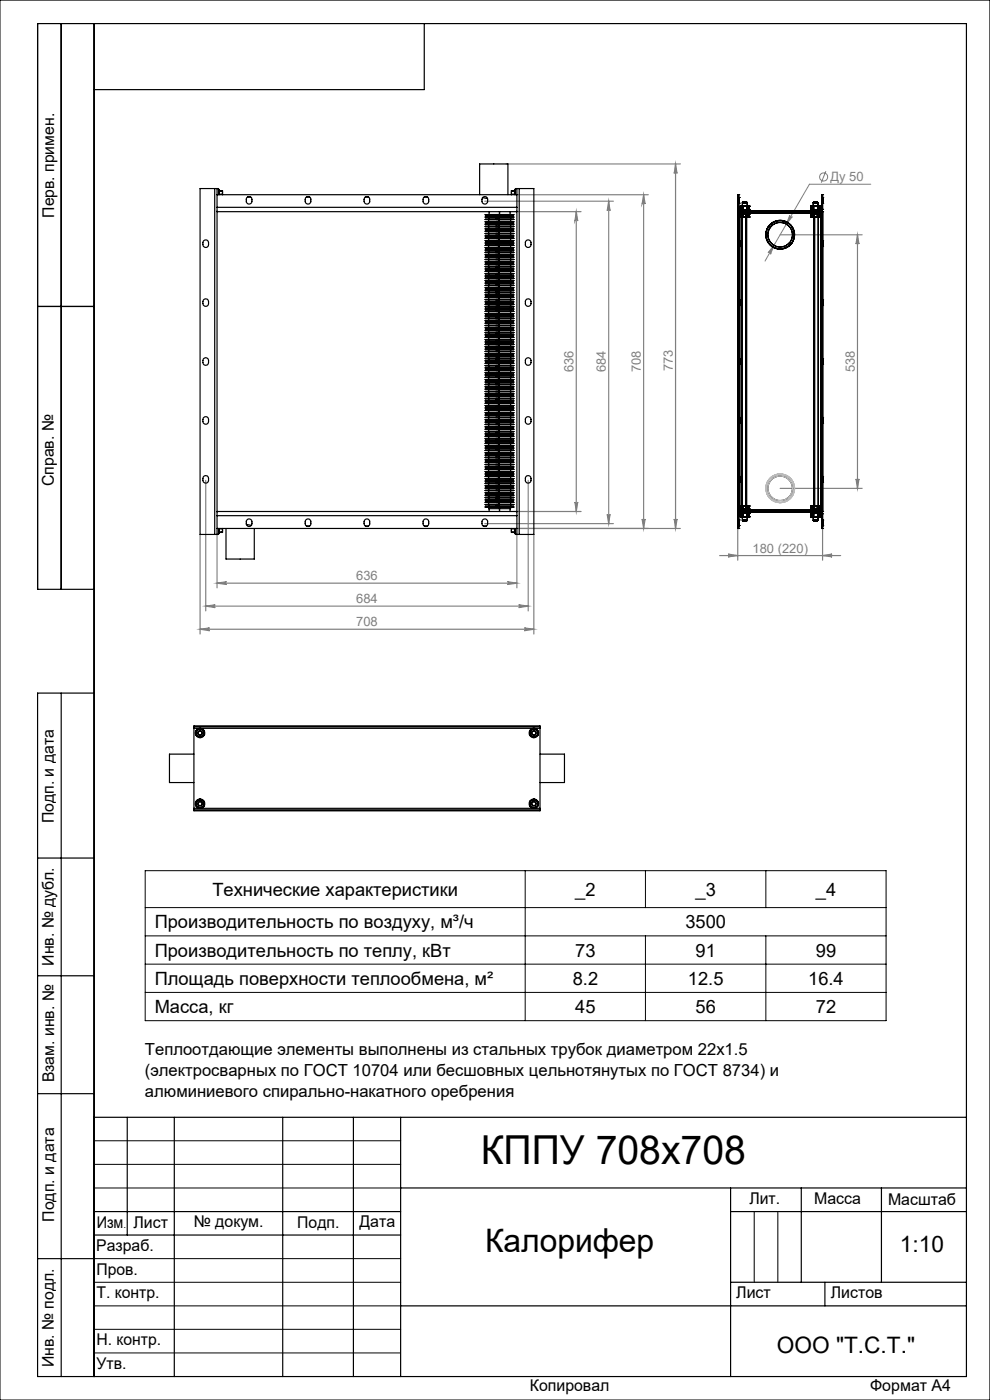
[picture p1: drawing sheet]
<svg xmlns="http://www.w3.org/2000/svg" width="210mm" height="297mm" viewBox="0 0 210 297" stroke-linecap="round" stroke-linejoin="round" font-family="sans-serif">
<defs><g id="words">
<text font-size="8.5" x="102" y="247">КППУ 708х708</text>
<text font-size="6.9" x="102.9" y="265.6">Калорифер</text>
<g font-size="4.8">
<text x="190.9" y="265.6">1:10</text>
<text x="164.8" y="287">ООО &quot;Т.С.Т.&quot;</text>
</g>
<g font-size="3.9">
<text x="45.1" y="190.1">Технические характеристики</text>
<text x="122" y="190">_2</text>
<text x="147.5" y="190">_3</text>
<text x="173.1" y="190">_4</text>
<text x="32.8" y="196.9">Производительность по воздуху, м³/ч</text>
<text x="145.4" y="196.9">3500</text>
<text x="32.8" y="202.9">Производительность по теплу, кВт</text>
<text x="122" y="202.9">73</text>
<text x="147.5" y="202.9">91</text>
<text x="173.1" y="202.9">99</text>
<text x="32.8" y="208.9">Площадь поверхности теплообмена, м²</text>
<text x="121.5" y="208.9">8.2</text>
<text x="145.9" y="208.9">12.5</text>
<text x="171.4" y="208.9">16.4</text>
<text x="32.8" y="214.9">Масса, кг</text>
<text x="122" y="214.9">45</text>
<text x="147.5" y="214.9">56</text>
<text x="173.1" y="214.9">72</text>
</g>
<g font-size="3.5">
<text x="30.7" y="223.8">Теплоотдающие элементы выполнены из стальных трубок диаметром 22х1.5</text>
<text x="30.7" y="228.3">(электросварных по ГОСТ 10704 или бесшовных цельнотянутых по ГОСТ 8734) и</text>
<text x="30.7" y="232.8">алюминиевого спирально-накатного оребрения</text>
</g>
<g font-size="3.4">
<text x="11.5" y="46.2" transform="rotate(-90 11.5 46.2)">Перв. примен.</text>
<text x="11.4" y="103.2" transform="rotate(-90 11.4 103.2)">Справ. №</text>
<text x="11.4" y="174.7" transform="rotate(-90 11.4 174.7)">Подп. и дата</text>
<text x="11.5" y="204.9" transform="rotate(-90 11.5 204.9)">Инв. № дубл.</text>
<text x="11.5" y="229.6" transform="rotate(-90 11.5 229.6)">Взам. инв. №</text>
<text x="159" y="255.5">Лит.</text>
<text x="172.7" y="255.5">Масса</text>
<text x="188.4" y="255.6">Масштаб</text>
<text x="11.5" y="259.2" transform="rotate(-90 11.5 259.2)">Подп. и дата</text>
<text x="20.5" y="260.4">Изм</text>
<text x="28.3" y="260.4">Лист</text>
<text x="41.1" y="260.4">№ докум.</text>
<text x="63.1" y="260.4">Подп.</text>
<text x="76.2" y="260.4">Дата</text>
<text x="20.4" y="265.4">Разраб.</text>
<text x="20.5" y="275.4">Т. контр.</text>
<text x="20.5" y="270.4">Пров.</text>
<text x="156.2" y="275.4">Лист</text>
<text x="176.2" y="275.4">Листов</text>
<text x="20.5" y="285.4">Н. контр.</text>
<text x="11.4" y="290" transform="rotate(-90 11.4 290)">Инв. № подл.</text>
<text x="20.5" y="290.4">Утв.</text>
<text x="112.4" y="295">Копировал</text>
<text x="184.6" y="295">Формат А4</text>
</g>
<g font-size="2.7" fill="#808080">
<text x="176.1" y="38.4">Ду 50</text>
<text x="121.7" y="79" transform="rotate(-90 121.7 79)">636</text>
<text x="128.5" y="79" transform="rotate(-90 128.5 79)">684</text>
<text x="135.9" y="79" transform="rotate(-90 135.9 79)">708</text>
<text x="142.7" y="78.8" transform="rotate(-90 142.7 78.8)">773</text>
<text x="181.3" y="79" transform="rotate(-90 181.3 79)">538</text>
<text x="159.6" y="117.2">180 (220)</text>
<text x="75.6" y="123.1">636</text>
<text x="75.6" y="128">684</text>
<text x="75.6" y="132.9">708</text>
</g>
<text font-size="2.1" x="26.2" y="260.4">.</text>
</g></defs>
<g fill="none" stroke="#808080" stroke-width=".21">
<path d="M175.2 36.3l-1 2.5M184.7 39.1h-13l-9.4 16.3M164.2 52l-.8 1.9a.31 .31 0 0 0-.1-.4 .31 .31 0 0 0-.4 .1zM167.5 45.6a.31 .31 0 0 0 .1 .5 .31 .31 0 0 0 .5-.1l-1.3 1.6z"/>
<circle cx="174.7" cy="37.5" r=".87"/>
</g>
<g fill="none" stroke="#808080" stroke-width=".25">
<path d="M107.4 34.8h36.9M143.3 34.8v77.3M143.3 34.8l.3 2a.3 .3 0 0 0-.3-.3 .3 .3 0 0 0-.3 .3zM102.8 42.7h27.3M109.6 44.9h13.7M109.6 41.3h27.9M122.2 44.9v63.6M122.2 44.9l.4 2a.3 .3 0 0 0-.3-.3 .3 .3 0 0 0-.3 .3zM129.1 42.7v68.4M129.1 42.7l.3 2a.3 .3 0 0 0-.3-.3 .3 .3 0 0 0-.3 .3zM136.5 41.3v70.8M136.5 41.3l.3 2a.32 .32 0 0 0-.3-.3 .32 .32 0 0 0-.3 .3z"/>
<path d="M165.5 49.8h17.4M181.9 49.8l.3 2a.32 .32 0 0 0-.3-.3 .32 .32 0 0 0-.3 .3zM181.9 49.8v53.8M42.4 113.4v21.1M43.6 101.9v27.7M46 113.4v11.3M102.8 111.1h27.3M109.6 108.5h13.7M109.6 112.1h34.7M109.6 113.4v11.3M112 101.9v27.7M113.2 113.4v21.1"/>
<path d="M122 106.5a.3 .3 0 0 0 .3 .3 .3 .3 0 0 0 .3-.3l-.4 2zM128.8 109.1a.3 .3 0 0 0 .3 .3 .3 .3 0 0 0 .3-.3l-.3 2zM136.2 110.1a.32 .32 0 0 0 .3 .3 .32 .32 0 0 0 .3-.3l-.3 2zM143 110.1a.3 .3 0 0 0 .3 .3 .3 .3 0 0 0 .3-.3l-.3 2zM152.6 117.9h25.7M154.5 117.5l2 .4-2 .2a.3 .3 0 0 0 .3-.3 .3 .3 0 0 0-.3-.3zM156.5 112.1v6.7M165.5 103.6h17.4M174.5 117.9l2-.4a.3 .3 0 0 0-.3 .3 .3 .3 0 0 0 .3 .3zM174.5 112.1v6.7M181.6 101.6a.32 .32 0 0 0 .3 .3 .32 .32 0 0 0 .3-.3l-.3 2zM42.4 133.5l2-.3a.3 .3 0 0 0-.2 .3 .3 .3 0 0 0 .2 .3z"/>
<path d="M42.4 133.5h70.8M43.6 128.6l2-.3a.3 .3 0 0 0-.2 .3 .3 .3 0 0 0 .2 .3zM43.6 128.6h68.4M46 123.7l2-.3a.3 .3 0 0 0-.2 .3 .3 .3 0 0 0 .2 .3zM46 123.7h63.6M107.6 123.4l2 .3-2 .3a.3 .3 0 0 0 .3-.3 .3 .3 0 0 0-.3-.3zM110 128.3l2 .3-2 .3a.3 .3 0 0 0 .3-.3 .3 .3 0 0 0-.3-.3zM111.2 133.2l2 .3-2 .3a.3 .3 0 0 0 .3-.3 .3 .3 0 0 0-.3-.3z"/>
</g>
<g fill="none" stroke="#000" stroke-width=".21">
<path d="M0 0h210v297h-210zM30.8 184.7h157.2v31.8h-157.2zM30.8 198.5h157.2M30.8 192.5h157.2M111.4 184.7v31.8M136.9 184.7v7.8M136.9 198.5v18M162.5 184.7v7.8M162.5 198.5v18M30.8 204.5h157.2M30.8 210.5h157.2M20 242h65"/>
<path d="M20 247h65M20 252h65M160 257v15M165 257v15M20 267h65M20 272h65M20 277h65M20 282h65M20 287h65"/>
</g>
<g fill="none" stroke="#000" stroke-width=".25">
<path d="M13 5v120M20 5v287M90 5v14h-70M8 65h12M20 125h-12v-120h197v287h-197v-145h12M13 147v145M8 182h12M8 207h12M8 232h12M20 237h185M27 237v25M37 237v55"/>
<path d="M60 237v55M75 237v55M85 237v55M20 257h65M85 252h120M155 252v40M155 257h50M170 252v20M187 252v20M8 267h12M20 262h65M85 277h120"/>
<path d="M155 272h50M175 272v5"/>
</g>
<g fill="#808080">
<path d="M164.2 52l-1.3 1.6a.31 .31 0 0 1 .4-.1 .31 .31 0 0 1 .1 .4zM167.5 45.6l-.7 2 1.3-1.6a.31 .31 0 0 1-.5 .1 .31 .31 0 0 1-.1-.5z"/>
<path d="M154.5 117.5l2 .4-2 .2a.3 .3 0 0 0 .3-.3 .3 .3 0 0 0-.3-.3zM174.5 117.9l2-.4a.3 .3 0 0 0-.3 .3 .3 .3 0 0 0 .3 .3z"/>
<path d="M42.4 133.5l2-.3a.3 .3 0 0 0-.2 .3 .3 .3 0 0 0 .2 .3zM111.2 133.2l2 .3-2 .3a.3 .3 0 0 0 .3-.3 .3 .3 0 0 0-.3-.3z"/>
<path d="M46 123.7l2-.3a.3 .3 0 0 0-.2 .3 .3 .3 0 0 0 .2 .3zM107.6 123.4l2 .3-2 .3a.3 .3 0 0 0 .3-.3 .3 .3 0 0 0-.3-.3z"/>
<path d="M43.6 128.6l2-.3a.3 .3 0 0 0-.2 .3 .3 .3 0 0 0 .2 .3zM110 128.3l2 .3-2 .3a.3 .3 0 0 0 .3-.3 .3 .3 0 0 0-.3-.3z"/>
<path d="M122 106.5a.3 .3 0 0 0 .3 .3 .3 .3 0 0 0 .3-.3l-.4 2zM122.2 44.9l.4 2a.3 .3 0 0 0-.3-.3 .3 .3 0 0 0-.3 .3z"/>
<path d="M181.9 49.8l.3 2a.32 .32 0 0 0-.3-.3 .32 .32 0 0 0-.3 .3zM181.6 101.6a.32 .32 0 0 0 .3 .3 .32 .32 0 0 0 .3-.3l-.3 2z"/>
<path d="M143 110.1a.3 .3 0 0 0 .3 .3 .3 .3 0 0 0 .3-.3l-.3 2zM143.3 34.8l.3 2a.3 .3 0 0 0-.3-.3 .3 .3 0 0 0-.3 .3z"/>
<path d="M136.5 41.3l.3 2a.32 .32 0 0 0-.3-.3 .32 .32 0 0 0-.3 .3zM136.2 110.1a.32 .32 0 0 0 .3 .3 .32 .32 0 0 0 .3-.3l-.3 2zM129.1 42.7l.3 2a.3 .3 0 0 0-.3-.3 .3 .3 0 0 0-.3 .3zM128.8 109.1a.3 .3 0 0 0 .3 .3 .3 .3 0 0 0 .3-.3l-.3 2z"/>
</g>
<g fill="none" stroke="#000" stroke-width=".25">
<path d="M43.1 51.2a.61 .61 0 0 1 .7-.3 .61 .61 0 0 1 .4 .6 .68 .68 0 0 1-.1 .8 .68 .68 0 0 1-.7 .1l-.3-.3zM45.5 40h.5M45.5 40h-3.1v73.4h3.1M45.5 40v73.4M46 44v65.4M46 40h.4v1.3M46 40v4M46 41.3h63.6M46 44h63.6M46 44.9h63.6M46.4 40.3h.1v1M46.5 41.2h.7"/>
<path d="M46.5 40.5h.7M47.2 40.5v.8M47.2 40.5h.1M47.2 40.5v.7M47.2 41.2v.1M52.3 42a.62 .62 0 0 1 .7-.3 .62 .62 0 0 1 .4 .6 .69 .69 0 0 1-.1 .8 .69 .69 0 0 1-.8 .1l-.3-.3zM52.5 41.8h.7M64.9 41.9a.6 .6 0 0 1 .7-.2 .6 .6 0 0 1 .3 .6 .68 .68 0 0 1-.1 .8 .68 .68 0 0 1-.7 .1 .98 .98 0 0 1-.2-1.3zM65 41.8h.7M77.4 41.9a.6 .6 0 0 1 .6-.2 .6 .6 0 0 1 .4 .6 .68 .68 0 0 1-.1 .8 .68 .68 0 0 1-.8 .1 .98 .98 0 0 1-.1-1.3zM77.5 41.8h.7M89.9 41.9a.61 .61 0 0 1 .7-.1 .61 .61 0 0 1 .3 .5 .69 .69 0 0 1-.1 .8 .69 .69 0 0 1-.8 .1 1.04 1.04 0 0 1-.1-1.3z"/>
<path d="M90 41.8h.7M101.7 41.3v-6.5h6v6.5M102.3 42a.62 .62 0 0 1 .7-.3 .62 .62 0 0 1 .4 .6 .68 .68 0 0 1-.1 .8 .68 .68 0 0 1-.7 .1l-.4-.5zM102.4 41.9l1 .2M102.9 45.6h2.3M102.9 46.1h2.3M102.9 46h2.3M102.9 46.6h2.3M102.9 53.1h2.3M102.9 53h2.3M102.9 53.6h2.3M102.9 53.5h2.3"/>
<path d="M102.9 54.6h2.3M102.9 54.5h2.3M102.9 55.1h2.3M102.9 46.5h2.3M102.9 47.1h2.3M102.9 47.5h2.3M102.9 48.6h2.3M102.9 48.5h2.3M102.9 49.1h2.3M102.9 50h2.3M102.9 50.1h2.3M102.9 51h2.3"/>
<path d="M102.9 51.6h2.3M102.9 51.5h2.3M102.9 52.6h2.3M102.9 52.5h2.3M102.9 57.5h2.3M102.9 58h2.3M102.9 54h2.3M102.9 56.1h2.3M102.9 56h2.3M102.9 57h2.3M102.9 57.6h2.3M102.9 58.1h2.3"/>
<path d="M102.9 59h2.3M102.9 59.1h2.3M102.9 59.6h2.3M102.9 59.5h2.3M102.9 52.1h2.3M102.9 52h2.3M102.9 48.1h2.3M102.9 48h2.3M102.9 49.5h2.3M102.9 49.6h2.3M102.9 54.1h2.3M102.9 50.5h2.3"/>
<path d="M102.9 47h2.3M102.9 47.6h2.3M102.9 55.6h2.3M102.9 55.5h2.3M102.9 50.6h2.3M102.9 56.5h2.3M102.9 58.6h2.3M102.9 56.6h2.3M102.9 58.5h2.3M102.9 45.5v.1M102.9 46v.1M102.9 46.5v.1"/>
<path d="M102.9 47v.1M102.9 47.5v.1M102.9 48v.1M102.9 48.5v.1M102.9 49v.1M102.9 49.5v.1M102.9 50v.1M102.9 50.5v.1M102.9 51v.1M102.9 51.5v.1M102.9 52v.1M102.9 52.5v.1"/>
<path d="M102.9 53v.1M102.9 53.5v.1M102.9 54v.1M102.9 54.5v.1M102.9 55v.1M102.9 55.5v.1M102.9 56v.1M102.9 56.5v.1M102.9 57v.1M102.9 57.5v.1M102.9 58v.1M102.9 58.5v.1"/>
<path d="M102.9 59v.1M102.9 59.5v.1M102.9 45.6h.7M102.9 46.1h.7M102.9 46.6h.7M102.9 53.6h.7M102.9 53.1h.7M102.9 54.6h.7M102.9 55.1h.7M102.9 47.1h.7M102.9 48.6h.7M102.9 49.1h.7"/>
<path d="M102.9 51.6h.7M102.9 52.6h.7M102.9 56.1h.7M102.9 57.6h.7M102.9 59.6h.7M102.9 59.5h.7M102.9 52.1h.7M102.9 54.1h.7M102.9 47.6h.7M102.9 48.1h.7M102.9 48h.7M102.9 51.1h.7"/>
<path d="M102.9 49.6h.7M102.9 56.5h.7M102.9 57.1h.7M102.9 58.1h.7M102.9 59.1h.7M102.9 50.1h.7M102.9 50.6h.7M102.9 58.6h.7M102.9 56.6h.7M102.9 55.6h.7M103.6 45.6h2.3M103.6 46.1h2.3"/>
<path d="M103.6 46.6h2.3M103.6 46h2.3M103.6 53.6h2.3M103.6 53.1h2.3M103.6 54.6h2.3M103.6 54.5h2.3M103.6 55.1h2.3M103.6 46.5h2.3M103.6 47.1h2.3M103.6 47.5h2.3M103.6 48.6h2.3M103.6 48.5h2.3"/>
<path d="M103.6 49.1h2.3M103.6 50h2.3M103.6 51h2.3M103.6 51.6h2.3M103.6 51.5h2.3M103.6 52.6h2.3M103.6 57.5h2.3M103.6 53h2.3M103.6 58h2.3M103.6 53.5h2.3M103.6 54h2.3M103.6 56.1h2.3"/>
<path d="M103.6 56h2.3M103.6 57h2.3M103.6 57.6h2.3M103.6 59h2.3M103.6 59.6h2.3M103.6 59.5h2.3M103.6 52.1h2.3M103.6 52h2.3M103.6 52.5h2.3M103.6 49.5h2.3M103.6 54.1h2.3M103.6 50.5h2.3"/>
<path d="M103.6 47h2.3M103.6 47.6h2.3M103.6 48.1h2.3M103.6 48h2.3M103.6 51.1h2.3M103.6 49.6h2.3M103.6 49h2.3M103.6 56.5h2.3M103.6 57.1h2.3M103.6 55h2.3M103.6 58.1h2.3M103.6 59.1h2.3"/>
<path d="M103.6 50.1h2.3M103.6 50.6h2.3M103.6 58.6h2.3M103.6 55.5h2.3M103.6 56.6h2.3M103.6 55.6h2.3M103.6 58.5h2.3M103.6 46h-.7M103.6 54.5h-.7M103.6 46.5h-.7M103.6 47.5h-.7M103.6 48.5h-.7"/>
<path d="M103.6 50h-.7M103.6 51h-.7M103.6 51.5h-.7M103.6 57.5h-.7M103.6 53h-.7M103.6 58h-.7M103.6 53.5h-.7M103.6 54h-.7M103.6 56h-.7M103.6 57h-.7M103.6 59h-.7M103.6 52h-.7"/>
<path d="M103.6 52.5h-.7M103.6 49.5h-.7M103.6 50.5h-.7M103.6 47h-.7M103.6 49h-.7M103.6 55h-.7M103.6 55.5h-.7M103.6 58.5h-.7M103.6 45.6v.4M103.6 46.1v.4M103.6 46.6v.4M103.6 47.1v.4"/>
<path d="M103.6 47.6v.4M103.6 48.1v.4M103.6 48.6v.4M103.6 49.1v.4M103.6 49.6v.4M103.6 50.1v.4M103.6 50.6v.4M103.6 51.1v.4M103.6 51.6v.4M103.6 52.1v.4M103.6 52.6v.4M103.6 53.1v.4"/>
<path d="M103.6 53.6v.4M103.6 54.1v.4M103.6 54.6v.4M103.6 55.1v.4M103.6 55.6v.4M103.6 56.1v.4M103.6 56.6v.4M103.6 57.1v.4M103.6 57.6v.4M103.6 58.1v.4M103.6 58.6v.4M103.6 59.1v.4"/>
<path d="M103.6 59.6v.4M103.8 44.9v.6M105.2 46.1h3.8M105.2 45.6h3.8M105.2 46.5h3.8M105.2 46h3.8M105.2 46.6h3.8M105.2 47h3.8M105.2 53.6h3.8M105.2 53.5h3.8M105.2 54.1h3.8M105.2 54h3.8"/>
<path d="M105.2 47.1h3.8M105.2 48.1h3.8M105.2 48h3.8M105.2 48.6h3.8M105.2 48.5h3.8M105.2 54.5h3.8M105.2 51.1h3.8M105.2 51.6h3.8M105.2 51.5h3.8M105.2 52h3.8M105.2 52.1h3.8M105.2 52.6h3.8"/>
<path d="M105.2 52.5h3.8M105.2 53.1h3.8M105.2 53h3.8M105.2 47.6h3.8M105.2 47.5h3.8M105.2 56h3.8M105.2 56.1h3.8M105.2 56.6h3.8M105.2 56.5h3.8M105.2 49.5h3.8M105.2 54.6h3.8M105.2 50h3.8"/>
<path d="M105.2 50.1h3.8M105.2 59.5h3.8M105.2 59.6h3.8M105.2 49.6h3.8M105.2 50.6h3.8M105.2 50.5h3.8M105.2 49.1h3.8M105.2 57.1h3.8M105.2 57.6h3.8M105.2 59.1h3.8M105.2 59h3.8M105.2 57.5h3.8"/>
<path d="M105.2 58.6h3.8M105.2 58.5h3.8M105.2 55.1h3.8M105.2 55.6h3.8M105.2 55.5h3.8M105.2 58h3.8M105.2 58.1h3.8M105.2 47.1h.7M105.2 59.5h.7M105.2 48h.7M105.2 56.5h.7M105.2 58.6h.7"/>
<path d="M105.2 55.6h.7M105.2 45.5v.1M105.2 46v.1M105.2 46.5v.1M105.2 47v.1M105.2 47.5v.1M105.2 48v.1M105.2 48.5v.1M105.2 49v.1M105.2 49.5v.1M105.2 50v.1M105.2 50.5v.1"/>
<path d="M105.2 51v.1M105.2 51.5v.1M105.2 52v.1M105.2 52.5v.1M105.2 53v.1M105.2 53.5v.1M105.2 54v.1M105.2 54.5v.1M105.2 55v.1M105.2 55.5v.1M105.2 56v.1M105.2 56.5v.1"/>
<path d="M105.2 57v.1M105.2 57.5v.1M105.2 58v.1M105.2 58.5v.1M105.2 59v.1M105.2 59.5v.1M105.2 46.1h.7M105.2 45.6h.7M105.2 46.6h.7M105.2 54.1h.7M105.2 48.1h.7M105.2 51.6h.7"/>
<path d="M105.2 52.6h.7M105.2 53.6h.7M105.2 47.6h.7M105.2 56.6h.7M105.2 48.6h.7M105.2 54.6h.7M105.2 52.1h.7M105.2 53.1h.7M105.2 50.1h.7M105.2 50.6h.7M105.2 51.1h.7M105.2 49.1h.7"/>
<path d="M105.2 57.1h.7M105.2 57.6h.7M105.2 49.6h.7M105.2 59.6h.7M105.2 55.1h.7M105.2 56.1h.7M105.2 59.1h.7M105.2 58.1h.7M105.9 45.5h-3M105.9 46.1h2.4M105.9 46.5h2.4M105.9 45.6h2.4"/>
<path d="M105.9 45.5h3.1M105.9 46.6h2.4M105.9 47h2.4M105.9 54.1h2.4M105.9 54h2.4M105.9 46h2.4M105.9 47.1h2.4M105.9 48.1h2.4M105.9 48h2.4M105.9 54.5h2.4M105.9 51.6h2.4M105.9 51.5h2.4"/>
<path d="M105.9 52h2.4M105.9 52.6h2.4M105.9 52.5h2.4M105.9 53.6h2.4M105.9 53.5h2.4M105.9 47.6h2.4M105.9 47.5h2.4M105.9 56h2.4M105.9 56.6h2.4M105.9 56.5h2.4M105.9 48.6h2.4M105.9 48.5h2.4"/>
<path d="M105.9 49.5h2.4M105.9 54.6h2.4M105.9 50h2.4M105.9 51h2.4M105.9 59.5h2.4M105.9 52.1h2.4M105.9 53.1h2.4M105.9 53h2.4M105.9 50.1h2.4M105.9 50.6h2.4M105.9 50.5h2.4M105.9 51.1h2.4"/>
<path d="M105.9 49.1h2.4M105.9 49h2.4M105.9 57.1h2.4M105.9 57h2.4M105.9 57.6h2.4M105.9 49.6h2.4M105.9 59.6h2.4M105.9 57.5h2.4M105.9 58.6h2.4M105.9 55.1h2.4M105.9 55h2.4M105.9 55.6h2.4"/>
<path d="M105.9 56.1h2.4M105.9 58h2.4M105.9 58.5h2.4M105.9 59h2.4M105.9 59.1h2.4M105.9 55.5h2.4M105.9 58.1h2.4M105.9 46.5h-.7M105.9 45.5h-.7M105.9 47h-.7M105.9 54h-.7M105.9 46h-.7"/>
<path d="M105.9 54.5h-.7M105.9 51.5h-.7M105.9 52h-.7M105.9 52.5h-.7M105.9 53.5h-.7M105.9 47.5h-.7M105.9 56h-.7M105.9 48.5h-.7M105.9 49.5h-.7M105.9 50h-.7M105.9 51h-.7M105.9 53h-.7"/>
<path d="M105.9 50.5h-.7M105.9 49h-.7M105.9 57h-.7M105.9 57.5h-.7M105.9 55h-.7M105.9 58h-.7M105.9 58.5h-.7M105.9 59h-.7M105.9 55.5h-.7M105.9 45.6v.4M105.9 46.1v.4M105.9 46.6v.4"/>
<path d="M105.9 47.1v.4M105.9 47.6v.4M105.9 48.1v.4M105.9 48.6v.4M105.9 49.1v.4M105.9 49.6v.4M105.9 50.1v.4M105.9 50.6v.4M105.9 51.1v.4M105.9 51.6v.4M105.9 52.1v.4M105.9 52.6v.4"/>
<path d="M105.9 53.1v.4M105.9 53.6v.4M105.9 54.1v.4M105.9 54.6v.4M105.9 55.1v.4M105.9 55.6v.4M105.9 56.1v.4M105.9 56.6v.4M105.9 57.1v.4M105.9 57.6v.4M105.9 58.1v.4M105.9 58.6v.4"/>
<path d="M105.9 59.1v.4M105.9 59.6v.4M105.9 44.9v.6M108.2 44.9v.6M108.3 47.1h.7M108.3 59.5h.7M108.3 48h.7M108.3 56.5h.7M108.3 58.6h.7M108.3 55.6h.7M108.3 46.5h.7M108.3 47h.7"/>
<path d="M108.3 54h.7M108.3 46h.7M108.3 54.5h.7M108.3 51.5h.7M108.3 52h.7M108.3 52.5h.7M108.3 53.5h.7M108.3 47.5h.7M108.3 56h.7M108.3 48.5h.7M108.3 49.5h.7M108.3 50h.7"/>
<path d="M108.3 51h.7M108.3 53h.7M108.3 50.5h.7M108.3 49h.7M108.3 57h.7M108.3 57.5h.7M108.3 55h.7M108.3 58h.7M108.3 58.5h.7M108.3 59h.7M108.3 55.5h.7M108.3 45.6v.4"/>
<path d="M108.3 46.1v.4M108.3 46.6v.4M108.3 47.1v.4M108.3 47.6v.4M108.3 48.1v.4M108.3 48.6v.4M108.3 49.1v.4M108.3 49.6v.4M108.3 50.1v.4M108.3 50.6v.4M108.3 51.1v.4M108.3 51.6v.4"/>
<path d="M108.3 52.1v.4M108.3 52.6v.4M108.3 53.1v.4M108.3 53.6v.4M108.3 54.1v.4M108.3 54.6v.4M108.3 55.1v.4M108.3 55.6v.4M108.3 56.1v.4M108.3 56.6v.4M108.3 57.1v.4M108.3 57.6v.4"/>
<path d="M108.3 58.1v.4M108.3 58.6v.4M108.3 59.1v.4M108.3 59.6v.4M108.5 40.5v.7M108.5 40.5h.1M108.5 40.5h.6M108.5 41.2h.6M109 45.5v.1M109 46v.1M109 46.5v.1M109 47v.1"/>
<path d="M109 47.5v.1M109 48v.1M109 48.5v.1M109 49v.1M109 49.5v.1M109 50v.1M109 50.5v.1M109 51v.1M109 51.5v.1M109 52v.1M109 52.5v.1M109 53v.1"/>
<path d="M109 53.5v.1M109 54v.1M109 54.5v.1M109 55v.1M109 55.5v.1M109 56v.1M109 56.5v.1M109 57v.1M109 57.5v.1M109 58v.1M109 58.5v.1M109 59v.1"/>
<path d="M109 59.5v.1M109 46.1h-.7M109 45.6h-.7M109 46.6h-.7M109 54.1h-.7M109 48.1h-.7M109 51.6h-.7M109 52.6h-.7M109 53.6h-.7M109 47.6h-.7M109 56.6h-.7M109 48.6h-.7"/>
<path d="M109 54.6h-.7M109 52.1h-.7M109 53.1h-.7M109 50.1h-.7M109 50.6h-.7M109 51.1h-.7M109 49.1h-.7M109 57.1h-.7M109 57.6h-.7M109 49.6h-.7M109 59.6h-.7M109 55.1h-.7"/>
<path d="M109 56.1h-.7M109 59.1h-.7M109 58.1h-.7M109.3 40.3h-.2v1M109.6 40h.5M109.6 44v65.4M109.6 40h-.3v1.3M109.6 40v4M110.1 40v73.4M110.1 40h3.1v73.4h-3.1M111.7 51a.75 .75 0 0 1 1 .7 .75 .75 0 0 1-1 .7 1.02 1.02 0 0 1 0-1.4zM156.5 41.9h.1"/>
<path d="M156.5 43.1h.1M156.5 41.3h.1M156.5 44.4h.1M156.5 51.1h.1M156.5 52.3h.1M156.5 44.9h.1M156.5 41.9v1.2M156.5 44.4l.1 .4 .4 .1M156.5 51.1v1.2M156.5 44.9h.9M156.5 41.3h.2M156.5 44.9h.4"/>
<path d="M156.5 41.9h.2M156.5 43.1h.2M156.5 44.4h.2M156.5 41.3v3.1M156.5 44.9v63.6M156.5 51.1h.4M156.5 52.3h.4M156.7 41.9h.1M156.7 43.1h.1M156.7 41.3h.1M156.7 44.4h.1M156.7 41.9v1.2"/>
<path d="M156.7 44.4l.3 .3M156.7 41.3v3.1M156.9 51.1h.1M156.9 52.3h.1M156.9 44.9h.1M156.9 51.1v1.2M156.9 44.9h.5M156.9 44.9v63.6M157 44.9h.1M157 45.2h.1M157 44.9h17M157 45.2h17"/>
<path d="M157 44.7h.1M157 44.7h2zM157 44.5h2zM157 45.4h2zM157 45.2h2zM157 44.5v.9M157 44.7h17M157.1 45.4h.1M157.1 46h.3M157.1 46h.1M157.1 43.7h.4M157.1 44.4h.4"/>
<path d="M157.1 43.7h.1M157.1 44.4h.1M157.1 43.7v.7M157.1 45.4v.6M157.1 46l.1 .1M157.1 44.4l.1 .1M157.1 45.4h.3M157.2 46.1h1.6zM157.2 44.5h1.6zM157.2 43.7h1.6zM157.2 43.7h-.1M157.4 44.9h.1"/>
<path d="M157.4 45.2h.1M157.4 44.7h.1M157.4 45.2h1.2M157.4 44.9h1.2M157.4 44.7h1.2M157.4 44.7v64M157.4 45.4h.2M157.4 46h.2M157.4 44.7h1.1zM157.4 44.5h1.1zM157.4 45.4h1.1zM157.4 45.2h1.1z"/>
<path d="M157.4 44.5v.2M157.4 45.2v.8M157.5 45.4h1zM157.5 43h1zM157.5 44.5h1zM157.5 43.7h1zM157.5 43.7h.1M157.5 44.4h.1M157.5 43v2.4M157.6 44.9v.3M157.6 46h.8M157.6 42.9h.8z"/>
<path d="M157.6 43.7h.8M157.6 44.4h.8M157.6 42.9l-.1 .1M157.6 45.4h.8M157.6 43.7v.7M157.6 45.4v.6M158.2 45.9v61.7M158.2 45.9h.2M158.4 45.9v61.7M158.4 45.4h.1M158.4 46h.1M158.4 42.9l.1 2.5"/>
<path d="M158.4 45.4v.6M158.4 43.7h.5M158.4 44.4h.5M158.4 43.7v.7M158.5 46h.4M158.5 44.5v.2M158.5 45.2v.8M158.5 45.4h.4M158.6 44.9h.1M158.6 45.2h.1M158.6 44.7h.1M158.6 44.7v.5"/>
<path d="M158.7 45.3h13.6M158.7 45.3l-.5 .6M158.7 45.3h.2M158.8 43.7h.1M158.9 45.3h13.2M158.9 45.3l-.5 .6M158.9 45.4h.1M158.9 46h.1M158.9 44.4h.1M158.9 43.7h.1M158.9 43.7v.7M158.9 45.4v.6"/>
<path d="M158.9 46l-.1 .1M158.9 44.4l-.1 .1M159 44.5v.2M159 45.2v.2M172 45.4h2zM172 45.2h2zM172 44.7h2zM172 44.5h2zM172 44.5v.2M172 45.2v.2M172 45.4h.6M172 46h.1"/>
<path d="M172 46h.4M172 45.4h.1M172 44.4h.5M172 43.7h.1M172 44.4h.1M172 43.7h.5M172 43.7v.7M172 45.4v.6M172 46l.2 .1M172 44.4l.2 .1M172.1 45.3l.5 .6h.2M172.1 45.3h.2"/>
<path d="M172.2 46.1h1.6zM172.2 44.5h1.6zM172.2 43.7h1.6zM172.2 43.7h-.2M172.3 45.3l.5 .6M172.4 44.9h.1M172.4 45.2h.1M172.4 44.7h.1M172.4 44.9h1.2M172.4 45.2h1.2M172.4 44.7h1.2M172.4 44.7v.5"/>
<path d="M172.4 46h1M172.4 45.4h1.1zM172.4 45.2h1.1zM172.4 44.7h1.1zM172.4 44.5h1.1zM172.4 45.2v.8M172.5 43.7h.1M172.5 44.4h.1M172.5 43.7l-.1 1M172.5 45.4h1zM172.5 43h1zM172.5 43.7h1z"/>
<path d="M172.5 44.5h1zM172.5 43v2.4M172.6 42.9h.8zM172.6 43.7h.8M172.6 44.4h.8M172.6 42.9l-.1 .1M172.6 43.7v.7M172.6 45.4h.8M172.6 45.4v62.6M172.8 45.9v61.7M173.4 45.4h.1M173.4 46h.1"/>
<path d="M173.4 42.9l.1 3.1M173.4 45.4v.6M173.4 44.4h.1M173.4 43.7h.1M173.4 43.7v.7M173.4 44.9v.3M173.5 46h.4M173.5 43.7h.5M173.5 44.4h.5M173.5 45.4h.4M173.6 44.9h.1M173.6 45.2h.1"/>
<path d="M173.6 44.7h.1M173.6 44.9h.5M173.6 44.9h.9M173.6 44.7v64M173.8 43.7h.2M173.9 45.4h.1M173.9 46h.1M173.9 45.4v.6M173.9 46l-.1 .1M174 44.4h.1M174 43.7h.1M174 43.7v.7"/>
<path d="M174 44.4l-.2 .1M174 44.9h.1M174 44.7h.1M174 44.5v.4M174 45.2v.2M174 45.2h.1M174 44.9v.3M174.1 52.3h.1M174.1 44.9h.1M174.1 51.1h.1M174.1 51.1v1.2M174.1 44.9h.4"/>
<path d="M174.1 51.1h.4M174.1 52.3h.4M174.1 44.9v63.6M174.3 41.9h.1M174.3 43.1h.1M174.3 41.3h.1M174.3 44.4h.1M174.3 41.9v1.2M174.3 44.4l-.3 .3M174.3 41.3h.2M174.3 41.9h.2M174.3 43.1h.2"/>
<path d="M174.3 41.3v3.1M174.3 44.4h.2M174.5 41.9h.1M174.5 43.1h.1M174.5 41.3h.1M174.5 44.4h.1M174.5 52.3h.1M174.5 51.1h.1M174.5 44.9h.1M174.5 41.9v1.2M174.5 44.4l-.2 .4-.3 .1M174.5 51.1v1.2"/>
<path d="M174.5 41.3v3.1M174.5 44.9v63.6M43.2 76.1a.61 .61 0 0 1 .7-.2 .61 .61 0 0 1 .3 .6v.4a.6 .6 0 0 1-.6 .6 .6 .6 0 0 1-.6-.6zM43.2 63.6a.61 .61 0 0 1 .7-.1 .61 .61 0 0 1 .3 .5 .68 .68 0 0 1-.1 .8 .68 .68 0 0 1-.7 .1 .98 .98 0 0 1-.2-1.3zM102.9 63h2.3M102.9 62.5h2.3M102.9 62.6h2.3M102.9 60.5h2.3M102.9 78.6h2.3M102.9 62.1h2.3M102.9 62h2.3M102.9 64.1h2.3"/>
<path d="M102.9 64h2.3M102.9 68.1h2.3M102.9 68h2.3M102.9 64.5h2.3M102.9 64.6h2.3M102.9 65.1h2.3M102.9 60.6h2.3M102.9 79.1h2.3M102.9 71.1h2.3M102.9 71h2.3M102.9 79.5h2.3M102.9 61.6h2.3"/>
<path d="M102.9 61.5h2.3M102.9 63.6h2.3M102.9 63.5h2.3M102.9 68.6h2.3M102.9 68.5h2.3M102.9 77.5h2.3M102.9 77.6h2.3M102.9 61.1h2.3M102.9 70h2.3M102.9 70.6h2.3M102.9 70.5h2.3M102.9 79h2.3"/>
<path d="M102.9 79.6h2.3M102.9 72.6h2.3M102.9 73.1h2.3M102.9 73h2.3M102.9 65h2.3M102.9 78.1h2.3M102.9 78h2.3M102.9 67.1h2.3M102.9 70.1h2.3M102.9 65.6h2.3M102.9 66.5h2.3M102.9 67h2.3"/>
<path d="M102.9 67.6h2.3M102.9 67.5h2.3M102.9 76.1h2.3M102.9 76h2.3M102.9 76.6h2.3M102.9 76.5h2.3M102.9 77.1h2.3M102.9 60h2.3M102.9 69.6h2.3M102.9 69.5h2.3M102.9 69.1h2.3M102.9 66.1h2.3"/>
<path d="M102.9 66h2.3M102.9 71.6h2.3M102.9 71.5h2.3M102.9 74.5h2.3M102.9 60.1h2.3M102.9 73.6h2.3M102.9 73.5h2.3M102.9 65.5h2.3M102.9 74.1h2.3M102.9 74h2.3M102.9 72.1h2.3M102.9 72h2.3"/>
<path d="M102.9 75.1h2.3M102.9 75h2.3M102.9 75.6h2.3M102.9 75.5h2.3M102.9 63.1h.7M102.9 62.6h.7M102.9 60v.1M102.9 60.5v.1M102.9 61v.1M102.9 61.5v.1M102.9 62v.1M102.9 62.5v.1"/>
<path d="M102.9 63v.1M102.9 63.5v.1M102.9 64v.1M102.9 64.5v.1M102.9 65v.1M102.9 65.5v.1M102.9 66v.1M102.9 66.5v.1M102.9 67v.1M102.9 67.5v.1M102.9 68v.1M102.9 68.5v.1"/>
<path d="M102.9 69v.1M102.9 69.5v.1M102.9 70v.1M102.9 70.5v.1M102.9 71v.1M102.9 71.5v.1M102.9 72v.1M102.9 72.5v.1M102.9 73v.1M102.9 73.5v.1M102.9 74v.1M102.9 74.5v.1"/>
<path d="M102.9 75v.1M102.9 75.5v.1M102.9 76v.1M102.9 76.5v.1M102.9 77v.1M102.9 77.5v.1M102.9 78v.1M102.9 78.5v.1M102.9 79v.1M102.9 79.5v.1M102.9 65.1h.7M102.9 79.1h.7"/>
<path d="M102.9 71.1h.7M102.9 71h.7M102.9 61.6h.7M102.9 68h.7M102.9 68.6h.7M102.9 61.1h.7M102.9 62.1h.7M102.9 79.6h.7M102.9 63.6h.7M102.9 64.1h.7M102.9 64.6h.7M102.9 73.1h.7"/>
<path d="M102.9 78.1h.7M102.9 70.6h.7M102.9 67.1h.7M102.9 68.1h.7M102.9 60.6h.7M102.9 78.6h.7M102.9 70.1h.7M102.9 65.6h.7M102.9 67.6h.7M102.9 76.6h.7M102.9 77.1h.7M102.9 77.6h.7"/>
<path d="M102.9 69.6h.7M102.9 69.1h.7M102.9 71.6h.7M102.9 66.1h.7M102.9 66.6h.7M102.9 72.1h.7M102.9 74.6h.7M102.9 72.6h.7M102.9 75.1h.7M102.9 75.6h.7M102.9 76.1h.7M102.9 60.1h.7"/>
<path d="M102.9 73.6h.7M102.9 74.1h.7M103.6 63h2.3M103.6 62.5h2.3M103.6 63.1h2.3M103.6 62.6h2.3M103.6 60.5h2.3M103.6 64.5h2.3M103.6 65.1h2.3M103.6 62h2.3M103.6 79.1h2.3M103.6 71.1h2.3"/>
<path d="M103.6 71h2.3M103.6 79.5h2.3M103.6 61.6h2.3M103.6 61.5h2.3M103.6 64h2.3M103.6 68h2.3M103.6 68.6h2.3M103.6 68.5h2.3M103.6 77.5h2.3M103.6 61.1h2.3M103.6 61h2.3M103.6 62.1h2.3"/>
<path d="M103.6 78.5h2.3M103.6 70h2.3M103.6 79h2.3M103.6 79.6h2.3M103.6 63.6h2.3M103.6 63.5h2.3M103.6 64.1h2.3M103.6 64.6h2.3M103.6 73.1h2.3M103.6 73h2.3M103.6 65h2.3M103.6 78.1h2.3"/>
<path d="M103.6 78h2.3M103.6 70.6h2.3M103.6 70.5h2.3M103.6 67.1h2.3M103.6 68.1h2.3M103.6 60.6h2.3M103.6 78.6h2.3M103.6 70.1h2.3M103.6 65.6h2.3M103.6 66.5h2.3M103.6 67h2.3M103.6 67.6h2.3"/>
<path d="M103.6 67.5h2.3M103.6 72.5h2.3M103.6 76.6h2.3M103.6 76.5h2.3M103.6 77.1h2.3M103.6 77h2.3M103.6 77.6h2.3M103.6 60h2.3M103.6 69.6h2.3M103.6 69.5h2.3M103.6 69.1h2.3M103.6 69h2.3"/>
<path d="M103.6 71.6h2.3M103.6 71.5h2.3M103.6 66.1h2.3M103.6 74.5h2.3M103.6 66.6h2.3M103.6 66h2.3M103.6 72.1h2.3M103.6 72h2.3M103.6 73.5h2.3M103.6 65.5h2.3M103.6 74h2.3M103.6 74.6h2.3"/>
<path d="M103.6 72.6h2.3M103.6 75.1h2.3M103.6 75h2.3M103.6 75.6h2.3M103.6 76.1h2.3M103.6 60.1h2.3M103.6 73.6h2.3M103.6 74.1h2.3M103.6 76h2.3M103.6 75.5h2.3M103.6 63h-.7M103.6 62.5h-.7"/>
<path d="M103.6 60.5h-.7M103.6 64.5h-.7M103.6 62h-.7M103.6 79.5h-.7M103.6 61.5h-.7M103.6 64h-.7M103.6 68.5h-.7M103.6 77.5h-.7M103.6 61h-.7M103.6 78.5h-.7M103.6 70h-.7M103.6 79h-.7"/>
<path d="M103.6 63.5h-.7M103.6 73h-.7M103.6 65h-.7M103.6 78h-.7M103.6 70.5h-.7M103.6 66.5h-.7M103.6 67h-.7M103.6 67.5h-.7M103.6 72.5h-.7M103.6 76.5h-.7M103.6 77h-.7M103.6 60h-.7"/>
<path d="M103.6 69.5h-.7M103.6 69h-.7M103.6 71.5h-.7M103.6 74.5h-.7M103.6 66h-.7M103.6 72h-.7M103.6 73.5h-.7M103.6 65.5h-.7M103.6 74h-.7M103.6 75h-.7M103.6 76h-.7M103.6 75.5h-.7"/>
<path d="M103.6 60.1v.4M103.6 60.6v.4M103.6 61.1v.4M103.6 61.6v.4M103.6 62.1v.4M103.6 62.6v.4M103.6 63.1v.4M103.6 63.6v.4M103.6 64.1v.4M103.6 64.6v.4M103.6 65.1v.4M103.6 65.6v.4"/>
<path d="M103.6 66.1v.4M103.6 66.6v.4M103.6 67.1v.4M103.6 67.6v.4M103.6 68.1v.4M103.6 68.6v.4M103.6 69.1v.4M103.6 69.6v.4M103.6 70.1v.4M103.6 70.6v.4M103.6 71.1v.4M103.6 71.6v.4"/>
<path d="M103.6 72.1v.4M103.6 72.6v.4M103.6 73.1v.4M103.6 73.6v.4M103.6 74.1v.4M103.6 74.6v.4M103.6 75.1v.4M103.6 75.6v.4M103.6 76.1v.4M103.6 76.6v.4M103.6 77.1v.4M103.6 77.6v.4"/>
<path d="M103.6 78.1v.4M103.6 78.6v.4M103.6 79.1v.4M103.6 79.6v.4M105.2 78.6h3.8M105.2 66h3.8M105.2 78.1h3.8M105.2 78h3.8M105.2 63.1h3.8M105.2 61.6h3.8M105.2 61.5h3.8M105.2 61h3.8"/>
<path d="M105.2 62.1h3.8M105.2 62h3.8M105.2 62.6h3.8M105.2 65.6h3.8M105.2 65.5h3.8M105.2 66.1h3.8M105.2 68.5h3.8M105.2 68.6h3.8M105.2 62.5h3.8M105.2 64.6h3.8M105.2 64.5h3.8M105.2 65.1h3.8"/>
<path d="M105.2 77.5h3.8M105.2 79h3.8M105.2 79.6h3.8M105.2 79.5h3.8M105.2 63.6h3.8M105.2 63.5h3.8M105.2 77.6h3.8M105.2 79.1h3.8M105.2 68.1h3.8M105.2 68h3.8M105.2 69.1h3.8M105.2 67.6h3.8"/>
<path d="M105.2 67.5h3.8M105.2 60.1h3.8M105.2 60.5h3.8M105.2 60.6h3.8M105.2 70h3.8M105.2 65h3.8M105.2 66.6h3.8M105.2 67.1h3.8M105.2 69.6h3.8M105.2 71.1h3.8M105.2 71h3.8M105.2 71.6h3.8"/>
<path d="M105.2 72.1h3.8M105.2 64.1h3.8M105.2 64h3.8M105.2 72.6h3.8M105.2 73h3.8M105.2 73.1h3.8M105.2 73.6h3.8M105.2 73.5h3.8M105.2 74.1h3.8M105.2 74h3.8M105.2 74.6h3.8M105.2 75.1h3.8"/>
<path d="M105.2 75h3.8M105.2 75.6h3.8M105.2 67h3.8M105.2 76.1h3.8M105.2 76h3.8M105.2 76.6h3.8M105.2 76.5h3.8M105.2 60h3.8M105.2 70.1h3.8M105.2 69.5h3.8M105.2 70.6h3.8M105.2 70.5h3.8"/>
<path d="M105.2 71.5h3.8M105.2 75.5h3.8M105.2 77.1h3.8M105.2 72h3.8M105.2 71h.7M105.2 68h.7M105.2 73.1h.7M105.2 70.1h.7M105.2 78.6h.7M105.2 60v.1M105.2 60.5v.1M105.2 61v.1"/>
<path d="M105.2 61.5v.1M105.2 62v.1M105.2 62.5v.1M105.2 63v.1M105.2 63.5v.1M105.2 64v.1M105.2 64.5v.1M105.2 65v.1M105.2 65.5v.1M105.2 66v.1M105.2 66.5v.1M105.2 67v.1"/>
<path d="M105.2 67.5v.1M105.2 68v.1M105.2 68.5v.1M105.2 69v.1M105.2 69.5v.1M105.2 70v.1M105.2 70.5v.1M105.2 71v.1M105.2 71.5v.1M105.2 72v.1M105.2 72.5v.1M105.2 73v.1"/>
<path d="M105.2 73.5v.1M105.2 74v.1M105.2 74.5v.1M105.2 75v.1M105.2 75.5v.1M105.2 76v.1M105.2 76.5v.1M105.2 77v.1M105.2 77.5v.1M105.2 78v.1M105.2 78.5v.1M105.2 79v.1"/>
<path d="M105.2 79.5v.1M105.2 61.6h.7M105.2 62.6h.7M105.2 66.1h.7M105.2 62.1h.7M105.2 65.1h.7M105.2 61.1h.7M105.2 78.1h.7M105.2 63.1h.7M105.2 68.6h.7M105.2 79.1h.7M105.2 63.6h.7"/>
<path d="M105.2 69.1h.7M105.2 79.6h.7M105.2 68.1h.7M105.2 60.1h.7M105.2 77.6h.7M105.2 64.6h.7M105.2 65.6h.7M105.2 67.1h.7M105.2 69.6h.7M105.2 71.1h.7M105.2 71.6h.7M105.2 72.1h.7"/>
<path d="M105.2 64.1h.7M105.2 73.6h.7M105.2 74.1h.7M105.2 74.6h.7M105.2 66.6h.7M105.2 75.6h.7M105.2 67.6h.7M105.2 76.6h.7M105.2 60.6h.7M105.2 70.6h.7M105.2 77.1h.7M105.2 75.1h.7"/>
<path d="M105.2 76.1h.7M105.2 72.6h.7M105.9 78.6h2.4M105.9 66h2.4M105.9 61.6h2.4M105.9 61.5h2.4M105.9 61h2.4M105.9 78.5h2.4M105.9 62.6h2.4M105.9 66.1h2.4M105.9 62.1h2.4M105.9 62h2.4"/>
<path d="M105.9 68.5h2.4M105.9 62.5h2.4M105.9 65.1h2.4M105.9 61.1h2.4M105.9 77.5h2.4M105.9 78.1h2.4M105.9 78h2.4M105.9 79h2.4M105.9 63.1h2.4M105.9 63h2.4M105.9 68.6h2.4M105.9 79.1h2.4"/>
<path d="M105.9 63.6h2.4M105.9 63.5h2.4M105.9 69.1h2.4M105.9 79.6h2.4M105.9 79.5h2.4M105.9 64.5h2.4M105.9 68.1h2.4M105.9 68h2.4M105.9 60.1h2.4M105.9 77.6h2.4M105.9 60.5h2.4M105.9 70h2.4"/>
<path d="M105.9 64.6h2.4M105.9 65h2.4M105.9 65.6h2.4M105.9 65.5h2.4M105.9 67.1h2.4M105.9 69h2.4M105.9 69.6h2.4M105.9 71.1h2.4M105.9 71.6h2.4M105.9 72.1h2.4M105.9 64.1h2.4M105.9 64h2.4"/>
<path d="M105.9 73h2.4M105.9 73.6h2.4M105.9 73.5h2.4M105.9 74.1h2.4M105.9 74h2.4M105.9 74.6h2.4M105.9 74.5h2.4M105.9 66.6h2.4M105.9 66.5h2.4M105.9 75.6h2.4M105.9 67h2.4M105.9 67.6h2.4"/>
<path d="M105.9 67.5h2.4M105.9 76.6h2.4M105.9 76.5h2.4M105.9 60h2.4M105.9 60.6h2.4M105.9 70.1h2.4M105.9 70.6h2.4M105.9 70.5h2.4M105.9 71h2.4M105.9 71.5h2.4M105.9 75.5h2.4M105.9 77.1h2.4"/>
<path d="M105.9 73.1h2.4M105.9 69.5h2.4M105.9 75.1h2.4M105.9 75h2.4M105.9 76.1h2.4M105.9 72h2.4M105.9 72.5h2.4M105.9 77h2.4M105.9 76h2.4M105.9 72.6h2.4M105.9 66h-.7M105.9 61.5h-.7"/>
<path d="M105.9 61h-.7M105.9 78.5h-.7M105.9 62h-.7M105.9 68.5h-.7M105.9 62.5h-.7M105.9 77.5h-.7M105.9 78h-.7M105.9 79h-.7M105.9 63h-.7M105.9 63.5h-.7M105.9 79.5h-.7M105.9 64.5h-.7"/>
<path d="M105.9 60.5h-.7M105.9 70h-.7M105.9 65h-.7M105.9 65.5h-.7M105.9 69h-.7M105.9 64h-.7M105.9 73h-.7M105.9 73.5h-.7M105.9 74h-.7M105.9 74.5h-.7M105.9 66.5h-.7M105.9 67h-.7"/>
<path d="M105.9 67.5h-.7M105.9 76.5h-.7M105.9 60h-.7M105.9 70.5h-.7M105.9 71.5h-.7M105.9 75.5h-.7M105.9 69.5h-.7M105.9 75h-.7M105.9 72h-.7M105.9 72.5h-.7M105.9 77h-.7M105.9 76h-.7"/>
<path d="M105.9 60.1v.4M105.9 60.6v.4M105.9 61.1v.4M105.9 61.6v.4M105.9 62.1v.4M105.9 62.6v.4M105.9 63.1v.4M105.9 63.6v.4M105.9 64.1v.4M105.9 64.6v.4M105.9 65.1v.4M105.9 65.6v.4"/>
<path d="M105.9 66.1v.4M105.9 66.6v.4M105.9 67.1v.4M105.9 67.6v.4M105.9 68.1v.4M105.9 68.6v.4M105.9 69.1v.4M105.9 69.6v.4M105.9 70.1v.4M105.9 70.6v.4M105.9 71.1v.4M105.9 71.6v.4"/>
<path d="M105.9 72.1v.4M105.9 72.6v.4M105.9 73.1v.4M105.9 73.6v.4M105.9 74.1v.4M105.9 74.6v.4M105.9 75.1v.4M105.9 75.6v.4M105.9 76.1v.4M105.9 76.6v.4M105.9 77.1v.4M105.9 77.6v.4"/>
<path d="M105.9 78.1v.4M105.9 78.6v.4M105.9 79.1v.4M105.9 79.6v.4M108.3 71h.7M108.3 68h.7M108.3 73.1h.7M108.3 70.1h.7M108.3 66h.7M108.3 61.5h.7M108.3 61h.7M108.3 78.5h.7"/>
<path d="M108.3 62h.7M108.3 68.5h.7M108.3 62.5h.7M108.3 77.5h.7M108.3 78h.7M108.3 79h.7M108.3 63h.7M108.3 63.5h.7M108.3 79.5h.7M108.3 64.5h.7M108.3 60.5h.7M108.3 70h.7"/>
<path d="M108.3 65h.7M108.3 65.5h.7M108.3 69h.7M108.3 64h.7M108.3 73h.7M108.3 73.5h.7M108.3 74h.7M108.3 74.5h.7M108.3 66.5h.7M108.3 67h.7M108.3 67.5h.7M108.3 76.5h.7"/>
<path d="M108.3 60h.7M108.3 70.5h.7M108.3 71.5h.7M108.3 75.5h.7M108.3 69.5h.7M108.3 75h.7M108.3 72h.7M108.3 72.5h.7M108.3 77h.7M108.3 76h.7M108.3 60.1v.4M108.3 60.6v.4"/>
<path d="M108.3 61.1v.4M108.3 61.6v.4M108.3 62.1v.4M108.3 62.6v.4M108.3 63.1v.4M108.3 63.6v.4M108.3 64.1v.4M108.3 64.6v.4M108.3 65.1v.4M108.3 65.6v.4M108.3 66.1v.4M108.3 66.6v.4"/>
<path d="M108.3 67.1v.4M108.3 67.6v.4M108.3 68.1v.4M108.3 68.6v.4M108.3 69.1v.4M108.3 69.6v.4M108.3 70.1v.4M108.3 70.6v.4M108.3 71.1v.4M108.3 71.6v.4M108.3 72.1v.4M108.3 72.6v.4"/>
<path d="M108.3 73.1v.4M108.3 73.6v.4M108.3 74.1v.4M108.3 74.6v.4M108.3 75.1v.4M108.3 75.6v.4M108.3 76.1v.4M108.3 76.6v.4M108.3 77.1v.4M108.3 77.6v.4M108.3 78.1v.4M108.3 78.6v.4"/>
<path d="M108.3 79.1v.4M108.3 79.6v.4M109 78.6h-.7M109 60v.1M109 60.5v.1M109 61v.1M109 61.5v.1M109 62v.1M109 62.5v.1M109 63v.1M109 63.5v.1M109 64v.1"/>
<path d="M109 64.5v.1M109 65v.1M109 65.5v.1M109 66v.1M109 66.5v.1M109 67v.1M109 67.5v.1M109 68v.1M109 68.5v.1M109 69v.1M109 69.5v.1M109 70v.1"/>
<path d="M109 70.5v.1M109 71v.1M109 71.5v.1M109 72v.1M109 72.5v.1M109 73v.1M109 73.5v.1M109 74v.1M109 74.5v.1M109 75v.1M109 75.5v.1M109 76v.1"/>
<path d="M109 76.5v.1M109 77v.1M109 77.5v.1M109 78v.1M109 78.5v.1M109 79v.1M109 79.5v.1M109 61.6h-.7M109 62.6h-.7M109 66.1h-.7M109 62.1h-.7M109 65.1h-.7"/>
<path d="M109 61.1h-.7M109 78.1h-.7M109 63.1h-.7M109 68.6h-.7M109 79.1h-.7M109 63.6h-.7M109 69.1h-.7M109 79.6h-.7M109 68.1h-.7M109 60.1h-.7M109 77.6h-.7M109 64.6h-.7"/>
<path d="M109 65.6h-.7M109 67.1h-.7M109 69.6h-.7M109 71.1h-.7M109 71.6h-.7M109 72.1h-.7M109 64.1h-.7M109 73.6h-.7M109 74.1h-.7M109 74.6h-.7M109 66.6h-.7M109 75.6h-.7"/>
<path d="M109 67.6h-.7M109 76.6h-.7M109 60.6h-.7M109 70.6h-.7M109 77.1h-.7M109 75.1h-.7M109 76.1h-.7M109 72.6h-.7M111.6 76.1a.61 .61 0 0 1 .7-.2 .61 .61 0 0 1 .3 .6v.4a.6 .6 0 0 1-.6 .6 .6 .6 0 0 1-.6-.6v-.6zM111.7 63.5a.75 .75 0 0 1 1 .7 .75 .75 0 0 1-1 .7 1.02 1.02 0 0 1 0-1.4zM156.5 63.6h.1M156.5 64.8h.1"/>
<path d="M156.5 76.1h.1M156.5 77.3h.1M156.5 63.6v1.2M156.5 76.1v1.2M156.5 63.6h.4M156.5 76.1h.4M156.5 77.3h.4M156.5 64.8h.4M156.9 64.8h.1M156.9 63.6h.1M156.9 77.3h.1M156.9 76.1h.1"/>
<path d="M156.9 63.6v1.2M156.9 76.1v1.2M174.1 63.6h.1M174.1 77.3h.1M174.1 64.8h.1M174.1 76.1h.1M174.1 63.6v1.2M174.1 76.1v1.2M174.1 63.6h.4M174.1 76.1h.4M174.1 77.3h.4M174.1 64.8h.4"/>
<path d="M174.5 64.8h.1M174.5 63.6h.1M174.5 77.3h.1M174.5 76.1h.1M174.5 63.6v1.2M174.5 76.1v1.2M43.1 88.7a.61 .61 0 0 1 .7-.3 .61 .61 0 0 1 .4 .6 .68 .68 0 0 1-.1 .8 .68 .68 0 0 1-.7 .1l-.3-.3zM102.9 95.6h2.3M102.9 96h2.3M102.9 95.5h2.3M102.9 85.5h2.3M102.9 95.1h2.3"/>
<path d="M102.9 95h2.3M102.9 82.6h2.3M102.9 82.5h2.3M102.9 83.1h2.3M102.9 96.1h2.3M102.9 84.6h2.3M102.9 84.5h2.3M102.9 81.6h2.3M102.9 81.5h2.3M102.9 96.6h2.3M102.9 96.5h2.3M102.9 97h2.3"/>
<path d="M102.9 97.1h2.3M102.9 85.1h2.3M102.9 97.6h2.3M102.9 97.5h2.3M102.9 90.6h2.3M102.9 90.5h2.3M102.9 91.1h2.3M102.9 91h2.3M102.9 80.1h2.3M102.9 80h2.3M102.9 93.1h2.3M102.9 93h2.3"/>
<path d="M102.9 85h2.3M102.9 94.1h2.3M102.9 94h2.3M102.9 94.6h2.3M102.9 87.6h2.3M102.9 88.6h2.3M102.9 80.6h2.3M102.9 81.1h2.3M102.9 98.1h2.3M102.9 99h2.3M102.9 99.1h2.3M102.9 99.6h2.3"/>
<path d="M102.9 99.5h2.3M102.9 86.5h2.3M102.9 87h2.3M102.9 87.5h2.3M102.9 89.5h2.3M102.9 98.6h2.3M102.9 98.5h2.3M102.9 91.6h2.3M102.9 91.5h2.3M102.9 92.1h2.3M102.9 92.6h2.3M102.9 92.5h2.3"/>
<path d="M102.9 86h2.3M102.9 87.1h2.3M102.9 83.6h2.3M102.9 81h2.3M102.9 82.1h2.3M102.9 82h2.3M102.9 83h2.3M102.9 84.1h2.3M102.9 85.6h2.3M102.9 86.1h2.3M102.9 88.1h2.3M102.9 89.1h2.3"/>
<path d="M102.9 89h2.3M102.9 93.6h2.3M102.9 93.5h2.3M102.9 83.5h2.3M102.9 88h2.3M102.9 89.6h2.3M102.9 90.1h2.3M102.9 95.6h.7M102.9 80v.1M102.9 80.5v.1M102.9 81v.1M102.9 81.5v.1"/>
<path d="M102.9 82v.1M102.9 82.5v.1M102.9 83v.1M102.9 83.5v.1M102.9 84v.1M102.9 84.5v.1M102.9 85v.1M102.9 85.5v.1M102.9 86v.1M102.9 86.5v.1M102.9 87v.1M102.9 87.5v.1"/>
<path d="M102.9 88v.1M102.9 88.5v.1M102.9 89v.1M102.9 89.5v.1M102.9 90v.1M102.9 90.5v.1M102.9 91v.1M102.9 91.5v.1M102.9 92v.1M102.9 92.5v.1M102.9 93v.1M102.9 93.5v.1"/>
<path d="M102.9 94v.1M102.9 94.5v.1M102.9 95v.1M102.9 95.5v.1M102.9 96v.1M102.9 96.5v.1M102.9 97v.1M102.9 97.5v.1M102.9 98v.1M102.9 98.5v.1M102.9 99v.1M102.9 99.5v.1"/>
<path d="M102.9 85.5h.7M102.9 83.1h.7M102.9 96.1h.7M102.9 81.6h.7M102.9 97h.7M102.9 85.1h.7M102.9 95.1h.7M102.9 91.1h.7M102.9 96.6h.7M102.9 97.1h.7M102.9 93.1h.7M102.9 94.1h.7"/>
<path d="M102.9 94h.7M102.9 94.6h.7M102.9 87.6h.7M102.9 80.1h.7M102.9 88.6h.7M102.9 97.6h.7M102.9 81.1h.7M102.9 98.1h.7M102.9 82.6h.7M102.9 82.5h.7M102.9 99.6h.7M102.9 80.6h.7"/>
<path d="M102.9 98.6h.7M102.9 99.1h.7M102.9 92.1h.7M102.9 87.1h.7M102.9 83.6h.7M102.9 82.1h.7M102.9 84.6h.7M102.9 85.6h.7M102.9 86.1h.7M102.9 86.6h.7M102.9 88.1h.7M102.9 91.6h.7"/>
<path d="M102.9 92.6h.7M102.9 93.6h.7M102.9 90.6h.7M102.9 84.1h.7M102.9 89.1h.7M102.9 90.1h.7M102.9 89.6h.7M103.6 95.6h2.3M103.6 96h2.3M103.6 95.5h2.3M103.6 85.5h2.3M103.6 83.1h2.3"/>
<path d="M103.6 96.1h2.3M103.6 95h2.3M103.6 81.6h2.3M103.6 81.5h2.3M103.6 97h2.3M103.6 85.1h2.3M103.6 95.1h2.3M103.6 91.1h2.3M103.6 91h2.3M103.6 96.6h2.3M103.6 96.5h2.3M103.6 97.1h2.3"/>
<path d="M103.6 93.1h2.3M103.6 93h2.3M103.6 85h2.3M103.6 94.1h2.3M103.6 94h2.3M103.6 94.6h2.3M103.6 87.6h2.3M103.6 80.1h2.3M103.6 80h2.3M103.6 88.6h2.3M103.6 97.6h2.3M103.6 97.5h2.3"/>
<path d="M103.6 81.1h2.3M103.6 98.1h2.3M103.6 98h2.3M103.6 82.6h2.3M103.6 82.5h2.3M103.6 99h2.3M103.6 99.6h2.3M103.6 99.5h2.3M103.6 94.5h2.3M103.6 86.5h2.3M103.6 87h2.3M103.6 80.6h2.3"/>
<path d="M103.6 80.5h2.3M103.6 89.5h2.3M103.6 98.6h2.3M103.6 98.5h2.3M103.6 99.1h2.3M103.6 92.1h2.3M103.6 86h2.3M103.6 87.1h2.3M103.6 83.6h2.3M103.6 81h2.3M103.6 82.1h2.3M103.6 82h2.3"/>
<path d="M103.6 83h2.3M103.6 91.5h2.3M103.6 84.6h2.3M103.6 84.5h2.3M103.6 85.6h2.3M103.6 86.1h2.3M103.6 86.6h2.3M103.6 87.5h2.3M103.6 88.1h2.3M103.6 90.5h2.3M103.6 91.6h2.3M103.6 92h2.3"/>
<path d="M103.6 92.6h2.3M103.6 92.5h2.3M103.6 93.6h2.3M103.6 93.5h2.3M103.6 88h2.3M103.6 90.6h2.3M103.6 83.5h2.3M103.6 84.1h2.3M103.6 84h2.3M103.6 88.5h2.3M103.6 89.1h2.3M103.6 89h2.3"/>
<path d="M103.6 90h2.3M103.6 90.1h2.3M103.6 89.6h2.3M103.6 96h-.7M103.6 95.5h-.7M103.6 95h-.7M103.6 81.5h-.7M103.6 91h-.7M103.6 96.5h-.7M103.6 93h-.7M103.6 85h-.7M103.6 80h-.7"/>
<path d="M103.6 97.5h-.7M103.6 98h-.7M103.6 99h-.7M103.6 99.5h-.7M103.6 94.5h-.7M103.6 86.5h-.7M103.6 87h-.7M103.6 80.5h-.7M103.6 89.5h-.7M103.6 98.5h-.7M103.6 86h-.7M103.6 81h-.7"/>
<path d="M103.6 82h-.7M103.6 83h-.7M103.6 91.5h-.7M103.6 84.5h-.7M103.6 87.5h-.7M103.6 90.5h-.7M103.6 92h-.7M103.6 92.5h-.7M103.6 93.5h-.7M103.6 88h-.7M103.6 83.5h-.7M103.6 84h-.7"/>
<path d="M103.6 88.5h-.7M103.6 89h-.7M103.6 90h-.7M103.6 80.1v.4M103.6 80.6v.4M103.6 81.1v.4M103.6 81.6v.4M103.6 82.1v.4M103.6 82.6v.4M103.6 83.1v.4M103.6 83.6v.4M103.6 84.1v.4"/>
<path d="M103.6 84.6v.4M103.6 85.1v.4M103.6 85.6v.4M103.6 86.1v.4M103.6 86.6v.4M103.6 87.1v.4M103.6 87.6v.4M103.6 88.1v.4M103.6 88.6v.4M103.6 89.1v.4M103.6 89.6v.4M103.6 90.1v.4"/>
<path d="M103.6 90.6v.4M103.6 91.1v.4M103.6 91.6v.4M103.6 92.1v.4M103.6 92.6v.4M103.6 93.1v.4M103.6 93.6v.4M103.6 94.1v.4M103.6 94.6v.4M103.6 95.1v.4M103.6 95.6v.4M103.6 96.1v.4"/>
<path d="M103.6 96.6v.4M103.6 97.1v.4M103.6 97.6v.4M103.6 98.1v.4M103.6 98.6v.4M103.6 99.1v.4M103.6 99.6v.4M105.2 99.6h3.8M105.2 95.1h3.8M105.2 95h3.8M105.2 81.1h3.8M105.2 81h3.8"/>
<path d="M105.2 99h3.8M105.2 99.1h3.8M105.2 80.1h3.8M105.2 80h3.8M105.2 81.6h3.8M105.2 87h3.8M105.2 87.1h3.8M105.2 88h3.8M105.2 80.6h3.8M105.2 99.5h3.8M105.2 87.6h3.8M105.2 87.5h3.8"/>
<path d="M105.2 88.1h3.8M105.2 94.5h3.8M105.2 95.6h3.8M105.2 95.5h3.8M105.2 96.1h3.8M105.2 96h3.8M105.2 96.6h3.8M105.2 96.5h3.8M105.2 97.1h3.8M105.2 97h3.8M105.2 98h3.8M105.2 98.6h3.8"/>
<path d="M105.2 98.5h3.8M105.2 82.5h3.8M105.2 82.6h3.8M105.2 83.1h3.8M105.2 83h3.8M105.2 85.1h3.8M105.2 85h3.8M105.2 85.6h3.8M105.2 86.6h3.8M105.2 94h3.8M105.2 94.1h3.8M105.2 86.1h3.8"/>
<path d="M105.2 86h3.8M105.2 88.6h3.8M105.2 89.1h3.8M105.2 97.6h3.8M105.2 97.5h3.8M105.2 89.6h3.8M105.2 89.5h3.8M105.2 81.5h3.8M105.2 82.1h3.8M105.2 82h3.8M105.2 91.1h3.8M105.2 91h3.8"/>
<path d="M105.2 83.6h3.8M105.2 83.5h3.8M105.2 84.1h3.8M105.2 84.6h3.8M105.2 84.5h3.8M105.2 93.1h3.8M105.2 93h3.8M105.2 93.6h3.8M105.2 93.5h3.8M105.2 85.5h3.8M105.2 90.5h3.8M105.2 90.6h3.8"/>
<path d="M105.2 91.6h3.8M105.2 91.5h3.8M105.2 92.6h3.8M105.2 92.5h3.8M105.2 89h3.8M105.2 90.1h3.8M105.2 92.1h3.8M105.2 85.5h.7M105.2 96.1h.7M105.2 81.6h.7M105.2 97h.7M105.2 93.1h.7"/>
<path d="M105.2 94h.7M105.2 82.5h.7M105.2 84.6h.7M105.2 80v.1M105.2 80.5v.1M105.2 81v.1M105.2 81.5v.1M105.2 82v.1M105.2 82.5v.1M105.2 83v.1M105.2 83.5v.1M105.2 84v.1"/>
<path d="M105.2 84.5v.1M105.2 85v.1M105.2 85.5v.1M105.2 86v.1M105.2 86.5v.1M105.2 87v.1M105.2 87.5v.1M105.2 88v.1M105.2 88.5v.1M105.2 89v.1M105.2 89.5v.1M105.2 90v.1"/>
<path d="M105.2 90.5v.1M105.2 91v.1M105.2 91.5v.1M105.2 92v.1M105.2 92.5v.1M105.2 93v.1M105.2 93.5v.1M105.2 94v.1M105.2 94.5v.1M105.2 95v.1M105.2 95.5v.1M105.2 96v.1"/>
<path d="M105.2 96.5v.1M105.2 97v.1M105.2 97.5v.1M105.2 98v.1M105.2 98.5v.1M105.2 99v.1M105.2 99.5v.1M105.2 99.6h.7M105.2 95.1h.7M105.2 80.1h.7M105.2 80.6h.7M105.2 95.6h.7"/>
<path d="M105.2 96.6h.7M105.2 97.1h.7M105.2 81.1h.7M105.2 98.6h.7M105.2 83.1h.7M105.2 85.1h.7M105.2 85.6h.7M105.2 86.6h.7M105.2 87.6h.7M105.2 88.1h.7M105.2 94.6h.7M105.2 87.1h.7"/>
<path d="M105.2 88.6h.7M105.2 89.1h.7M105.2 97.6h.7M105.2 98.1h.7M105.2 82.1h.7M105.2 82.6h.7M105.2 91.1h.7M105.2 83.6h.7M105.2 84.1h.7M105.2 93.6h.7M105.2 86.1h.7M105.2 91.6h.7"/>
<path d="M105.2 92.6h.7M105.2 89.6h.7M105.2 90.1h.7M105.2 90.6h.7M105.2 99.1h.7M105.2 92.1h.7M105.2 94.1h.7M105.9 99.6h2.4M105.9 95.1h2.4M105.9 95h2.4M105.9 99h2.4M105.9 81.6h2.4"/>
<path d="M105.9 87h2.4M105.9 88h2.4M105.9 80.1h2.4M105.9 80h2.4M105.9 80.6h2.4M105.9 99.5h2.4M105.9 94.5h2.4M105.9 95.6h2.4M105.9 95.5h2.4M105.9 96.1h2.4M105.9 96h2.4M105.9 96.6h2.4"/>
<path d="M105.9 96.5h2.4M105.9 97.1h2.4M105.9 97h2.4M105.9 80.5h2.4M105.9 81.1h2.4M105.9 81h2.4M105.9 98h2.4M105.9 98.6h2.4M105.9 98.5h2.4M105.9 82.5h2.4M105.9 83.1h2.4M105.9 83h2.4"/>
<path d="M105.9 85.1h2.4M105.9 85h2.4M105.9 85.6h2.4M105.9 86.6h2.4M105.9 86.5h2.4M105.9 87.6h2.4M105.9 87.5h2.4M105.9 88.1h2.4M105.9 94h2.4M105.9 94.6h2.4M105.9 87.1h2.4M105.9 88.6h2.4"/>
<path d="M105.9 88.5h2.4M105.9 89.1h2.4M105.9 97.6h2.4M105.9 97.5h2.4M105.9 98.1h2.4M105.9 81.5h2.4M105.9 82.1h2.4M105.9 82h2.4M105.9 82.6h2.4M105.9 91.1h2.4M105.9 91h2.4M105.9 83.6h2.4"/>
<path d="M105.9 83.5h2.4M105.9 84.1h2.4M105.9 84h2.4M105.9 84.6h2.4M105.9 84.5h2.4M105.9 93.6h2.4M105.9 93.5h2.4M105.9 85.5h2.4M105.9 86.1h2.4M105.9 86h2.4M105.9 90.5h2.4M105.9 91.6h2.4"/>
<path d="M105.9 91.5h2.4M105.9 92.6h2.4M105.9 89h2.4M105.9 89.6h2.4M105.9 89.5h2.4M105.9 90.1h2.4M105.9 90h2.4M105.9 90.6h2.4M105.9 99.1h2.4M105.9 92.1h2.4M105.9 92h2.4M105.9 92.5h2.4"/>
<path d="M105.9 93.1h2.4M105.9 93h2.4M105.9 94.1h2.4M105.9 95h-.7M105.9 99h-.7M105.9 87h-.7M105.9 88h-.7M105.9 80h-.7M105.9 99.5h-.7M105.9 94.5h-.7M105.9 95.5h-.7M105.9 96h-.7"/>
<path d="M105.9 96.5h-.7M105.9 80.5h-.7M105.9 81h-.7M105.9 98h-.7M105.9 98.5h-.7M105.9 83h-.7M105.9 85h-.7M105.9 86.5h-.7M105.9 87.5h-.7M105.9 88.5h-.7M105.9 97.5h-.7M105.9 81.5h-.7"/>
<path d="M105.9 82h-.7M105.9 91h-.7M105.9 83.5h-.7M105.9 84h-.7M105.9 84.5h-.7M105.9 93.5h-.7M105.9 86h-.7M105.9 90.5h-.7M105.9 91.5h-.7M105.9 89h-.7M105.9 89.5h-.7M105.9 90h-.7"/>
<path d="M105.9 92h-.7M105.9 92.5h-.7M105.9 93h-.7M105.9 80.1v.4M105.9 80.6v.4M105.9 81.1v.4M105.9 81.6v.4M105.9 82.1v.4M105.9 82.6v.4M105.9 83.1v.4M105.9 83.6v.4M105.9 84.1v.4"/>
<path d="M105.9 84.6v.4M105.9 85.1v.4M105.9 85.6v.4M105.9 86.1v.4M105.9 86.6v.4M105.9 87.1v.4M105.9 87.6v.4M105.9 88.1v.4M105.9 88.6v.4M105.9 89.1v.4M105.9 89.6v.4M105.9 90.1v.4"/>
<path d="M105.9 90.6v.4M105.9 91.1v.4M105.9 91.6v.4M105.9 92.1v.4M105.9 92.6v.4M105.9 93.1v.4M105.9 93.6v.4M105.9 94.1v.4M105.9 94.6v.4M105.9 95.1v.4M105.9 95.6v.4M105.9 96.1v.4"/>
<path d="M105.9 96.6v.4M105.9 97.1v.4M105.9 97.6v.4M105.9 98.1v.4M105.9 98.6v.4M105.9 99.1v.4M105.9 99.6v.4M108.3 85.5h.7M108.3 96.1h.7M108.3 81.6h.7M108.3 97h.7M108.3 93.1h.7"/>
<path d="M108.3 94h.7M108.3 82.5h.7M108.3 84.6h.7M108.3 95h.7M108.3 99h.7M108.3 87h.7M108.3 88h.7M108.3 80h.7M108.3 99.5h.7M108.3 94.5h.7M108.3 95.5h.7M108.3 96h.7"/>
<path d="M108.3 96.5h.7M108.3 80.5h.7M108.3 81h.7M108.3 98h.7M108.3 98.5h.7M108.3 83h.7M108.3 85h.7M108.3 86.5h.7M108.3 87.5h.7M108.3 88.5h.7M108.3 97.5h.7M108.3 81.5h.7"/>
<path d="M108.3 82h.7M108.3 91h.7M108.3 83.5h.7M108.3 84h.7M108.3 84.5h.7M108.3 93.5h.7M108.3 86h.7M108.3 90.5h.7M108.3 91.5h.7M108.3 89h.7M108.3 89.5h.7M108.3 90h.7"/>
<path d="M108.3 92h.7M108.3 92.5h.7M108.3 93h.7M108.3 80.1v.4M108.3 80.6v.4M108.3 81.1v.4M108.3 81.6v.4M108.3 82.1v.4M108.3 82.6v.4M108.3 83.1v.4M108.3 83.6v.4M108.3 84.1v.4"/>
<path d="M108.3 84.6v.4M108.3 85.1v.4M108.3 85.6v.4M108.3 86.1v.4M108.3 86.6v.4M108.3 87.1v.4M108.3 87.6v.4M108.3 88.1v.4M108.3 88.6v.4M108.3 89.1v.4M108.3 89.6v.4M108.3 90.1v.4"/>
<path d="M108.3 90.6v.4M108.3 91.1v.4M108.3 91.6v.4M108.3 92.1v.4M108.3 92.6v.4M108.3 93.1v.4M108.3 93.6v.4M108.3 94.1v.4M108.3 94.6v.4M108.3 95.1v.4M108.3 95.6v.4M108.3 96.1v.4"/>
<path d="M108.3 96.6v.4M108.3 97.1v.4M108.3 97.6v.4M108.3 98.1v.4M108.3 98.6v.4M108.3 99.1v.4M108.3 99.6v.4M109 80v.1M109 80.5v.1M109 81v.1M109 81.5v.1M109 82v.1"/>
<path d="M109 82.5v.1M109 83v.1M109 83.5v.1M109 84v.1M109 84.5v.1M109 85v.1M109 85.5v.1M109 86v.1M109 86.5v.1M109 87v.1M109 87.5v.1M109 88v.1"/>
<path d="M109 88.5v.1M109 89v.1M109 89.5v.1M109 90v.1M109 90.5v.1M109 91v.1M109 91.5v.1M109 92v.1M109 92.5v.1M109 93v.1M109 93.5v.1M109 94v.1"/>
<path d="M109 94.5v.1M109 95v.1M109 95.5v.1M109 96v.1M109 96.5v.1M109 97v.1M109 97.5v.1M109 98v.1M109 98.5v.1M109 99v.1M109 99.5v.1M109 99.6h-.7"/>
<path d="M109 95.1h-.7M109 80.1h-.7M109 80.6h-.7M109 95.6h-.7M109 96.6h-.7M109 97.1h-.7M109 81.1h-.7M109 98.6h-.7M109 83.1h-.7M109 85.1h-.7M109 85.6h-.7M109 86.6h-.7"/>
<path d="M109 87.6h-.7M109 88.1h-.7M109 94.6h-.7M109 87.1h-.7M109 88.6h-.7M109 89.1h-.7M109 97.6h-.7M109 98.1h-.7M109 82.1h-.7M109 82.6h-.7M109 91.1h-.7M109 83.6h-.7"/>
<path d="M109 84.1h-.7M109 93.6h-.7M109 86.1h-.7M109 91.6h-.7M109 92.6h-.7M109 89.6h-.7M109 90.1h-.7M109 90.6h-.7M109 99.1h-.7M109 92.1h-.7M109 94.1h-.7M111.5 88.7a.61 .61 0 0 1 .7-.3 .61 .61 0 0 1 .4 .6 .69 .69 0 0 1-.1 .8 .69 .69 0 0 1-.8 .1l-.3-.3z"/>
<path d="M156.5 88.6h.1M156.5 89.8h.1M156.5 88.6v1.2M156.5 88.6h.4M156.5 89.8h.4M156.9 88.6h.1M156.9 89.8h.1M156.9 88.6v1.2M174.1 89.8h.1M174.1 88.6h.1M174.1 88.6v1.2M174.1 88.6h.4"/>
<path d="M174.1 89.8h.4M174.5 89.8h.1M174.5 88.6h.1M174.5 88.6v1.2M43.2 101.1a.61 .61 0 0 1 .7-.1 .61 .61 0 0 1 .3 .5 .68 .68 0 0 1-.1 .8 .68 .68 0 0 1-.7 .1 .98 .98 0 0 1-.2-1.3zM45.5 113.4h.5M46 109.4v4M46 109.4h63.6M46 112.1h63.6M46 108.5h63.6M46.4 112.1v1.3h-.4M46.5 112.1v1h-.1"/>
<path d="M46.5 112.2h.7M46.5 112.9h.7M47.2 112.1v.1M47.2 112.9v.1M47.2 112.2v.7M47.2 112.1v.9h-.7M47.9 112.1v6.5h6v-6.5M52.3 111.3l1 .1M52.3 110.4a.61 .61 0 0 1 .7-.3 .61 .61 0 0 1 .4 .6 .69 .69 0 0 1-.1 .8 .69 .69 0 0 1-.8 .1l-.3-.3zM64.8 110.4a.6 .6 0 0 1 .7-.3 .6 .6 0 0 1 .4 .6 .68 .68 0 0 1-.1 .8 .68 .68 0 0 1-.7 .1l-.3-.3zM65 111.6h.7M77.4 110.3a.58 .58 0 0 1 .7-.2 .58 .58 0 0 1 .3 .6 .68 .68 0 0 1-.1 .8 .68 .68 0 0 1-.8 .1 .98 .98 0 0 1-.1-1.3z"/>
<path d="M77.5 111.6h.7M89.8 110.4a.61 .61 0 0 1 .7-.3 .61 .61 0 0 1 .4 .6 .69 .69 0 0 1-.1 .8 .69 .69 0 0 1-.8 .1l-.3-.3zM90 111.6h.7M102.3 110.4a.6 .6 0 0 1 .7-.3 .6 .6 0 0 1 .4 .6 .68 .68 0 0 1-.1 .8 .68 .68 0 0 1-.7 .1l-.4-.5zM102.5 111.6h.7M102.9 104.6h2.3M102.9 103.6h2.3M102.9 103.5h2.3M102.9 104.1h2.3M102.9 100h2.3M102.9 101h2.3M102.9 101.1h2.3"/>
<path d="M102.9 101.6h2.3M102.9 101.5h2.3M102.9 102.1h2.3M102.9 102h2.3M102.9 102.6h2.3M102.9 102.5h2.3M102.9 103.1h2.3M102.9 103h2.3M102.9 104.5h2.3M102.9 105.1h2.3M102.9 105h2.3M102.9 105.6h2.3"/>
<path d="M102.9 106h2.3M102.9 106.6h2.3M102.9 106.5h2.3M102.9 107.6h2.3M102.9 107.5h2.3M102.9 100.5h2.3M102.9 100.6h2.3M102.9 105.5h2.3M102.9 107.1h2.3M102.9 107h2.3M102.9 100v.1M102.9 100.5v.1"/>
<path d="M102.9 101v.1M102.9 101.5v.1M102.9 102v.1M102.9 102.5v.1M102.9 103v.1M102.9 103.5v.1M102.9 104v.1M102.9 104.5v.1M102.9 105v.1M102.9 105.5v.1M102.9 106v.1M102.9 106.5v.1"/>
<path d="M102.9 107v.1M102.9 107.5v.1M102.9 104.6h.7M102.9 103.6h.7M102.9 104.1h.7M102.9 101.6h.7M102.9 102.1h.7M102.9 102.6h.7M102.9 105.1h.7M102.9 105.6h.7M102.9 106.6h.7M102.9 107.6h.7"/>
<path d="M102.9 100.1h.7M102.9 103.1h.7M102.9 100.6h.7M102.9 101.1h.7M102.9 106.1h.7M102.9 107.1h.7M103.6 104.6h2.3M103.6 103.6h2.3M103.6 104.1h2.3M103.6 100h2.3M103.6 101h2.3M103.6 101.6h2.3"/>
<path d="M103.6 101.5h2.3M103.6 102.1h2.3M103.6 102h2.3M103.6 102.6h2.3M103.6 102.5h2.3M103.6 103.5h2.3M103.6 104h2.3M103.6 104.5h2.3M103.6 105.1h2.3M103.6 105h2.3M103.6 105.6h2.3M103.6 106h2.3"/>
<path d="M103.6 106.6h2.3M103.6 106.5h2.3M103.6 107.6h2.3M103.6 107.5h2.3M103.6 100.1h2.3M103.6 100.5h2.3M103.6 103.1h2.3M103.6 103h2.3M103.6 105.5h2.3M103.6 100.6h2.3M103.6 101.1h2.3M103.6 106.1h2.3"/>
<path d="M103.6 107.1h2.3M103.6 107h2.3M103.6 107.6v.3h2.3M103.6 100h-.7M103.6 101h-.7M103.6 101.5h-.7M103.6 102h-.7M103.6 102.5h-.7M103.6 103.5h-.7M103.6 104h-.7M103.6 104.5h-.7M103.6 105h-.7"/>
<path d="M103.6 106h-.7M103.6 106.5h-.7M103.6 107.5h-.7M103.6 100.5h-.7M103.6 103h-.7M103.6 105.5h-.7M103.6 107h-.7M103.6 100.1v.4M103.6 100.6v.4M103.6 101.1v.4M103.6 101.6v.4M103.6 102.1v.4"/>
<path d="M103.6 102.6v.4M103.6 103.1v.4M103.6 103.6v.4M103.6 104.1v.4M103.6 104.6v.4M103.6 105.1v.4M103.6 105.6v.4M103.6 106.1v.4M103.6 106.6v.4M103.6 107.1v.4M103.8 107.9v.6M105.2 105h3.8"/>
<path d="M105.2 102.1h3.8M105.2 102h3.8M105.2 106.6h3.8M105.2 106.5h3.8M105.2 100.1h3.8M105.2 100.6h3.8M105.2 100.5h3.8M105.2 101.1h3.8M105.2 101.6h3.8M105.2 101.5h3.8M105.2 105.5h3.8M105.2 107.6h3.8"/>
<path d="M105.2 107.5h3.8M105.2 102.6h3.8M105.2 102.5h3.8M105.2 104.1h3.8M105.2 105.1h3.8M105.2 105.6h3.8M105.2 103h3.8M105.2 103.1h3.8M105.2 103.6h3.8M105.2 103.5h3.8M105.2 104.6h3.8M105.2 104.5h3.8"/>
<path d="M105.2 101h3.8M105.2 106h3.8M105.2 107.1h3.8M105.2 107h3.8M105.2 107.6h.7M105.2 100v.1M105.2 100.5v.1M105.2 101v.1M105.2 101.5v.1M105.2 102v.1M105.2 102.5v.1M105.2 103v.1"/>
<path d="M105.2 103.5v.1M105.2 104v.1M105.2 104.5v.1M105.2 105v.1M105.2 105.5v.1M105.2 106v.1M105.2 106.5v.1M105.2 107v.1M105.2 107.5v.1M105.2 102.1h.7M105.2 101.1h.7M105.2 100.1h.7"/>
<path d="M105.2 101.6h.7M105.2 102.6h.7M105.2 104.1h.7M105.2 105.6h.7M105.2 103.6h.7M105.2 104.6h.7M105.2 105.1h.7M105.2 103.1h.7M105.2 106.6h.7M105.2 106.1h.7M105.2 100.6h.7M105.2 107.1h.7"/>
<path d="M105.9 105h2.4M105.9 102.1h2.4M105.9 102h2.4M105.9 101.1h2.4M105.9 105.5h2.4M105.9 100.1h2.4M105.9 100h2.4M105.9 101.6h2.4M105.9 101.5h2.4M105.9 102.6h2.4M105.9 102.5h2.4M105.9 104.1h2.4"/>
<path d="M105.9 104h2.4M105.9 105.6h2.4M105.9 106.5h2.4M105.9 103h2.4M105.9 103.6h2.4M105.9 104.6h2.4M105.9 104.5h2.4M105.9 105.1h2.4M105.9 103.1h2.4M105.9 107.5h2.4M105.9 103.5h2.4M105.9 106.6h2.4"/>
<path d="M105.9 107.6h2.4M105.9 101h2.4M105.9 106h2.4M105.9 106.1h2.4M105.9 100.6h2.4M105.9 100.5h2.4M105.9 107.1h2.4M105.9 107h2.4M105.9 105h-.7M105.9 102h-.7M105.9 105.5h-.7M105.9 100h-.7"/>
<path d="M105.9 101.5h-.7M105.9 102.5h-.7M105.9 104h-.7M105.9 106.5h-.7M105.9 103h-.7M105.9 104.5h-.7M105.9 107.5h-.7M105.9 103.5h-.7M105.9 101h-.7M105.9 106h-.7M105.9 100.5h-.7M105.9 107h-.7"/>
<path d="M105.9 100.1v.4M105.9 100.6v.4M105.9 101.1v.4M105.9 101.6v.4M105.9 102.1v.4M105.9 102.6v.4M105.9 103.1v.4M105.9 103.6v.4M105.9 104.1v.4M105.9 104.6v.4M105.9 105.1v.4M105.9 105.6v.4"/>
<path d="M105.9 106.1v.4M105.9 106.6v.4M105.9 107.1v.4M105.9 107.6v.3M105.9 107.9v.6M108.2 107.9v.6M108.3 107.6v.3h-2.4M108.3 107.6h.7M108.3 105h.7M108.3 102h.7M108.3 105.5h.7M108.3 100h.7"/>
<path d="M108.3 101.5h.7M108.3 102.5h.7M108.3 104h.7M108.3 106.5h.7M108.3 103h.7M108.3 104.5h.7M108.3 107.5h.7M108.3 103.5h.7M108.3 101h.7M108.3 106h.7M108.3 100.5h.7M108.3 107h.7"/>
<path d="M108.3 100.1v.4M108.3 100.6v.4M108.3 101.1v.4M108.3 101.6v.4M108.3 102.1v.4M108.3 102.6v.4M108.3 103.1v.4M108.3 103.6v.4M108.3 104.1v.4M108.3 104.6v.4M108.3 105.1v.4M108.3 105.6v.4"/>
<path d="M108.3 106.1v.4M108.3 106.6v.4M108.3 107.1v.4M108.5 113h.1M108.5 112.2v.8M108.5 112.9v.1M108.5 112.2v.7M108.5 112.2h.6M108.5 113h.6M108.5 112.9h.6M109 100v.1M109 100.5v.1"/>
<path d="M109 101v.1M109 101.5v.1M109 102v.1M109 102.5v.1M109 103v.1M109 103.5v.1M109 104v.1M109 104.5v.1M109 105v.1M109 105.5v.1M109 106v.1M109 106.5v.1"/>
<path d="M109 107v.1M109 107.5v.1M109 102.1h-.7M109 101.1h-.7M109 100.1h-.7M109 101.6h-.7M109 102.6h-.7M109 104.1h-.7M109 105.6h-.7M109 103.6h-.7M109 104.6h-.7M109 105.1h-.7"/>
<path d="M109 103.1h-.7M109 106.6h-.7M109 106.1h-.7M109 100.6h-.7M109 107.1h-.7M109.1 112.1v1h.2M109.3 112.1v1.3h.3M109.6 113.4h.5M109.6 109.4v4M111.7 101a.75 .75 0 0 1 1 .7 .75 .75 0 0 1-1 .7 1.02 1.02 0 0 1 0-1.4zM156.5 110.3h.1M156.5 111.5h.1"/>
<path d="M156.5 112.1h.1M156.5 109h.1M156.5 101.1h.1M156.5 108.5h.1M156.5 102.3h.1M156.5 110.3v1.2M156.5 101.1v1.2M156.5 108.5h.9M156.5 112.1h.2M156.5 108.5h.4M156.5 109v3.1M156.5 111.5h.2"/>
<path d="M156.5 110.3h.2M156.5 109h.2M156.5 101.1h.4M156.5 102.3h.4M156.7 110.3h.1M156.7 111.5h.1M156.7 112.1h.1M156.7 109h.1M156.7 110.3v1.2M156.7 109v3.1M156.9 101.1h.1M156.9 108.5h.1"/>
<path d="M156.9 102.3h.1M156.9 101.1v1.2M156.9 108.5h.5M157 108.5h.1M157 108.2h.1M157 108.5h17M157 108.2h17M157 108.7h.1M157 108h2zM157 108.2h2zM157 108.7h2zM157 108.9h2z"/>
<path d="M157 108.7l-.3 .3M157 108.5l-.4 .2-.1 .3M157 108v.9M157 108.7h17M157.1 108h.1M157.1 107.3h.3M157.1 107.3h.1M157.1 109.6h.4M157.1 109.6h.1M157.1 108.9h.1M157.1 108.9h.4M157.1 107.3v.7"/>
<path d="M157.1 108.9v.7M157.1 109.6l.1 .1M157.1 108h.3M157.2 107.3h1.6zM157.2 108.9h1.6zM157.2 109.7h1.6zM157.2 107.3h-.1M157.2 108.9h-.1M157.4 108.2h.1M157.4 108.5h.1M157.4 108.7h.1M157.4 108.2h1.2"/>
<path d="M157.4 108.5h1.2M157.4 108.7h1.2M157.4 108h.2M157.4 107.3h.2M157.4 108h1.1zM157.4 108.2h1.1zM157.4 108.7h1.1zM157.4 108.9h1.1zM157.4 107.3v.9M157.4 108.7v.2M157.5 108h1zM157.5 110.4h1z"/>
<path d="M157.5 109.6h.1M157.5 108.9h.1M157.5 108.9h1zM157.5 109.7h1zM157.5 108v2.4M157.5 110.4l.1 .1M157.6 108.2v.3M157.6 107.3h.8M157.6 110.5h.8zM157.6 109.6h.8M157.6 108.9h.8M157.6 107.3v.7"/>
<path d="M157.6 108.9v.7M157.6 108h.8M158.2 107.6l.5 .6h13.6l.5-.6M158.2 107.6h.2M158.4 107.6l.5 .6h13.2l.5-.6h.2M158.4 108h.1M158.4 107.3h.1M158.4 107.3v.7M158.4 109.6h.5M158.4 108.9h.1M158.4 108.9v.7M158.5 108.9h.4"/>
<path d="M158.5 108l-.1 2.5M158.5 107.3h.4M158.5 107.3v.9M158.5 108.7v.2M158.5 108h.4M158.6 108.2h.1M158.6 108.5h.1M158.6 108.7h.1M158.6 108.2v.5M158.8 107.3h.1M158.8 108.9h.1M158.9 108h.1"/>
<path d="M158.9 107.3h.1M158.9 109.6h.1M158.9 108.9h.1M158.9 107.3v.7M158.9 108.9v.7M158.9 109.6l-.1 .1M159 108v.2M159 108.7v.2M172 108.7h2zM172 108.9h2zM172 108h2zM172 108.2h2z"/>
<path d="M172 108v.2M172 108.7v.2M172 108h.6M172 108h.1M172 107.3h.4M172 107.3h.1M172 108.9h.5M172 109.6h.5M172 109.6h.1M172 108.9h.1M172 107.3v.7M172 108.9v.7"/>
<path d="M172 109.6l.2 .1M172.2 107.3h1.6zM172.2 108.9h1.6zM172.2 109.7h1.6zM172.2 107.3h-.2M172.2 108.9h-.2M172.4 108.5h.1M172.4 108.2h.1M172.4 108.7h.1M172.4 108.2h1.2M172.4 108.5h1.2M172.4 108.7h1.2"/>
<path d="M172.4 108.2v.5M172.4 107.3h1M172.4 108.7h1.1zM172.4 108.9h1.1zM172.4 108h1.1zM172.4 108.2h1.1zM172.4 107.3v.9M172.4 108.7l.1 .9M172.5 108.9h.1M172.5 109.6h.1M172.5 108h1zM172.5 110.4h1z"/>
<path d="M172.5 108.9h1zM172.5 109.7h1zM172.5 108v2.4M172.5 110.4l.1 .1M172.6 110.5h.8zM172.6 109.6h.8M172.6 108.9h.8M172.6 108.9v.7M172.6 108h.8M173.4 108h.1M173.4 107.3h.1M173.4 107.3v.7"/>
<path d="M173.4 109.6h.1M173.4 108.9h.1M173.4 108.2v.3M173.4 108.9v.7M173.5 107.3h.4M173.5 109.6h.5M173.5 108.9h.5M173.5 107.3l-.1 3.2M173.5 108h.4M173.6 108.2h.1M173.6 108.5h.1M173.6 108.7h.1"/>
<path d="M173.6 108.5h.9M173.6 108.5h.5M173.8 107.3h.1M173.8 108.9h.2M173.9 108h.1M173.9 107.3h.1M173.9 107.3v.7M174 108.9h.1M174 109.6h.1M174 108.9v.7M174 109.6l-.2 .1M174 108.5h.1"/>
<path d="M174 108.7h.1M174 108.7l.3 .3M174 108.5l.4 .2 .1 .3M174 108v.2M174 108.5v.4M174 108.2h.1M174 108.2v.3M174.1 102.3h.1M174.1 108.5h.1M174.1 101.1h.1M174.1 101.1v1.2M174.1 108.5h.4"/>
<path d="M174.1 101.1h.4M174.1 102.3h.4M174.3 111.5h.1M174.3 110.3h.1M174.3 112.1h.1M174.3 109h.1M174.3 110.3v1.2M174.3 112.1h.2M174.3 109v3.1M174.3 111.5h.2M174.3 110.3h.2M174.3 109h.2"/>
<path d="M174.5 111.5h.1M174.5 110.3h.1M174.5 112.1h.1M174.5 109h.1M174.5 102.3h.1M174.5 101.1h.1M174.5 108.5h.1M174.5 110.3v1.2M174.5 101.1v1.2M174.5 109v3.1M41.1 154.2v.3M41.1 160h-5.2v6h5.2"/>
<path d="M41.1 154.2v-.2h73.4v.2M41.1 154.5v17M41.1 154.2h73.4M41.1 154.5h73.4M112.4 155l.2-.1a.92 .92 0 0 1 1.2-.1 .92 .92 0 0 1 .3 1.1v.1a.96 .96 0 0 1-1.7-.1zM114.5 154.2v.3M114.5 160h5.2v6h-5.2M114.5 154.5v17M41.1 171.5v.3M41.1 171.8v.2h73.4v-.2M41.1 171.8h73.4M41.1 171.5h73.4"/>
<path d="M112.4 170l.2-.1a.9 .9 0 0 1 1.5 .1 .9 .9 0 0 1-.6 1.3 .57 .57 0 0 1-.9-.2l-.2-.1zM114.5 171.5v.3"/>
<circle cx="165.5" cy="49.8" r="3.1"/>
<circle cx="165.5" cy="49.8" r="2.99"/>
<circle cx="165.5" cy="49.8" r="3"/>
<circle cx="165.5" cy="49.8" r="2.6"/>
<circle cx="165.5" cy="103.6" r="2.99"/>
<circle cx="165.5" cy="103.6" r="2.6"/>
<circle cx="42.4" cy="155.5" r=".81"/>
<circle cx="42.4" cy="155.5" r="1"/>
<circle cx="42.4" cy="155.5" r=".4"/>
<circle cx="42.4" cy="155.5" r=".95"/>
<circle cx="42.4" cy="155.5" r=".5"/>
<circle cx="113.2" cy="155.5" r=".99"/>
<circle cx="113.2" cy="155.5" r=".49"/>
<circle cx="113.2" cy="155.5" r=".4"/>
<circle cx="113.2" cy="155.5" r=".81"/>
<circle cx="42.4" cy="170.5" r=".4"/>
<circle cx="42.4" cy="170.5" r="1"/>
<circle cx="42.4" cy="170.5" r=".82"/>
<circle cx="42.4" cy="170.5" r=".95"/>
<circle cx="42.4" cy="170.5" r=".5"/>
<circle cx="113.2" cy="170.5" r=".99"/>
<circle cx="113.2" cy="170.5" r=".49"/>
<circle cx="113.2" cy="170.5" r=".4"/>
<circle cx="113.2" cy="170.5" r=".82"/>
</g>
<g fill="none" stroke="#c0c0c0" stroke-width=".25">
<circle cx="165.5" cy="103.6" r="3.1"/>
<circle cx="165.5" cy="103.6" r="2.99"/>
<circle cx="165.5" cy="103.6" r="3"/>
<circle cx="165.5" cy="103.6" r="2.6"/>
</g>
<use href="#words"/>
</svg>
